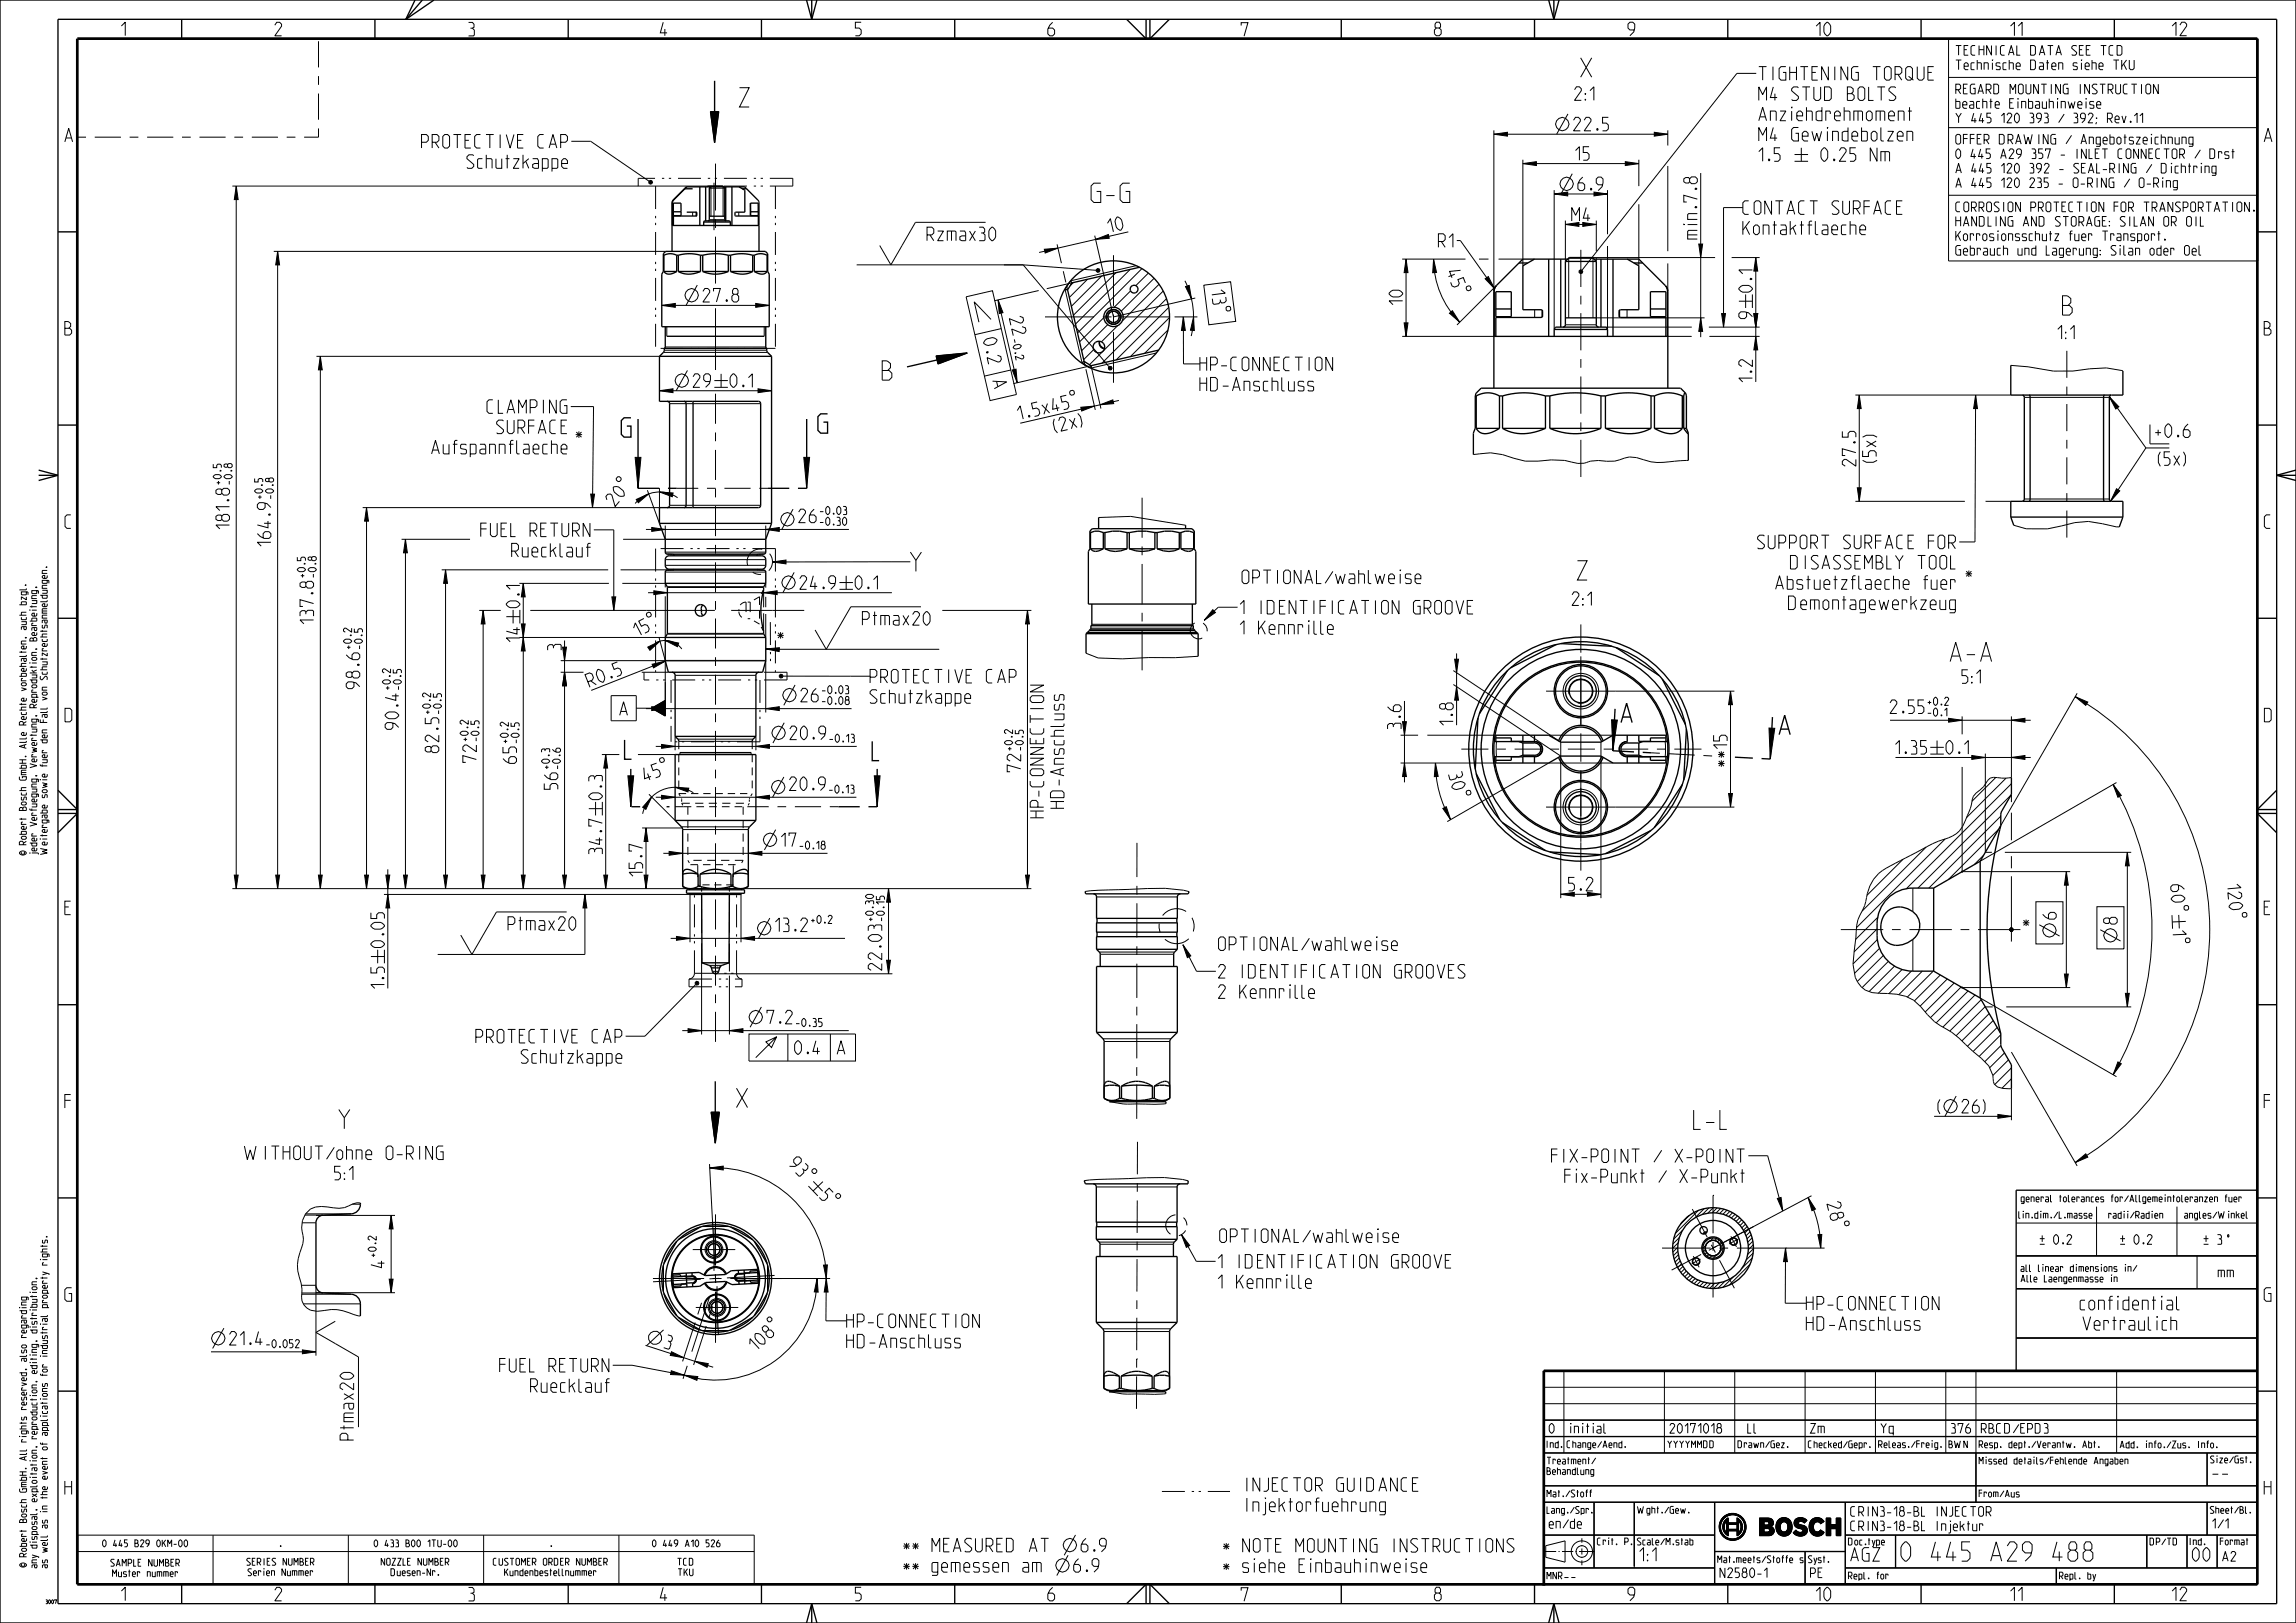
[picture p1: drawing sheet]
<svg xmlns="http://www.w3.org/2000/svg" width="594mm" height="420mm" viewBox="0 0 594 420" stroke-linecap="round" stroke-linejoin="round" font-family="sans-serif">
<defs><g id="words">
<g font-size="6.5">
<text x="408.9" y="20">X</text>
<text x="190.4" y="27.7">Z</text>
<text x="282.3" y="52.4">G-G</text>
<text x="533.6" y="81.5">B</text>
<text x="228.2" y="98.4">B</text>
<text x="235.5" y="147.9">Y</text>
<text x="407.2" y="150.1">Z</text>
<text x="504.3" y="171.2">A-A</text>
<text x="190.5" y="286.6">X</text>
<text x="87.6" y="292.1">Y</text>
<text x="438.2" y="292.3">L-L</text>
<text x="491.8" y="404">0 445 A29 488</text>
</g>
<g font-size="4.6">
<text x="31.4" y="9.2">1</text>
<text x="71.1" y="9.3">2</text>
<text x="121.2" y="9.3">3</text>
<text x="170.8" y="9.3">4</text>
<text x="221.3" y="9.3">5</text>
<text x="271.1" y="9.3">6</text>
<text x="321.1" y="9.4">7</text>
<text x="371.1" y="9.2">8</text>
<text x="421.2" y="9.3">9</text>
<text x="469.9" y="9.3">10</text>
<text x="520.1" y="9.3">11</text>
<text x="562" y="9.2">12</text>
<text x="454.4" y="20.7">TIGHTENING TORQUE</text>
<text x="407.3" y="26">2:1</text>
<text x="454.4" y="26">M4 STUD BOLTS</text>
<text x="407.1" y="33.9">22.5</text>
<text x="454.4" y="31.2">Anziehdrehmoment</text>
<text x="16.8" y="36.7">A</text>
<text x="109.1" y="38.3">PROTECTIVE CAP</text>
<text x="407.6" y="41.5">15</text>
<text x="454.4" y="36.5">M4 Gewindebolzen</text>
<text x="585.8" y="36.7">A</text>
<text x="120.8" y="43.6">Schutzkappe</text>
<text x="408.2" y="49.3">6.9</text>
<text x="406.6" y="57.2">M4</text>
<text x="450.9" y="55.5">CONTACT SURFACE</text>
<text x="239.8" y="62.3">Rzmax30</text>
<text x="372.1" y="64">R1</text>
<text x="439.1" y="61.9" transform="rotate(-90 439.1 61.9)">min.7.8</text>
<text x="450.9" y="60.7">Kontaktflaeche</text>
<text x="453.4" y="75.6" transform="rotate(-90 453.4 75.6)">0.1</text>
<text x="181.9" y="78.2">27.8</text>
<text x="362.9" y="78.8" transform="rotate(-90 362.9 78.8)">10</text>
<text x="453.4" y="82.4" transform="rotate(-90 453.4 82.4)">9</text>
<text x="16.8" y="86.7">B</text>
<text x="532.4" y="87.7">1:1</text>
<text x="585.8" y="86.7">B</text>
<text x="310.4" y="95.9">HP-CONNECTION</text>
<text x="179.3" y="100.2">29</text>
<text x="188.9" y="100.2">0.1</text>
<text x="310.4" y="101.2">HD-Anschluss</text>
<text x="453.4" y="98.8" transform="rotate(-90 453.4 98.8)">1.2</text>
<text x="126" y="107">CLAMPING</text>
<text x="128.5" y="112.2">SURFACE</text>
<text x="148.3" y="114">*</text>
<text x="557.6" y="113.2">+0.6</text>
<text x="111.7" y="117.5">Aufspannflaeche</text>
<text x="485.4" y="119.6" transform="rotate(-90 485.4 119.6)">(5x)</text>
<text x="480.1" y="120.6" transform="rotate(-90 480.1 120.6)">27.5</text>
<text x="558.4" y="120.4">(5x)</text>
<text x="16.8" y="136.7">C</text>
<text x="59.4" y="136.9" transform="rotate(-90 59.4 136.9)">181.8</text>
<text x="206.6" y="135.3">26</text>
<text x="585.8" y="136.7">C</text>
<text x="70.1" y="141.3" transform="rotate(-90 70.1 141.3)">164.9</text>
<text x="124.4" y="138.9">FUEL RETURN</text>
<text x="454.7" y="142">SUPPORT SURFACE FOR</text>
<text x="132.4" y="144.1">Ruecklauf</text>
<text x="463.2" y="147.2">DISASSEMBLY TOOL</text>
<text x="507.9" y="150">*</text>
<text x="206.9" y="152.5">24.9</text>
<text x="221.2" y="152.5">0.1</text>
<text x="320.1" y="151">OPTIONAL/wahlweise</text>
<text x="459.4" y="152.5">Abstuetzflaeche fuer</text>
<text x="81.1" y="161.4" transform="rotate(-90 81.1 161.4)">137.8</text>
<text x="134.5" y="157.3" transform="rotate(-90 134.5 157.3)">0.1</text>
<text x="223.1" y="161.8">Ptmax20</text>
<text x="320.2" y="158.9">1 IDENTIFICATION GROOVE</text>
<text x="406" y="156.7">2:1</text>
<text x="462.7" y="157.7">Demontagewerkzeug</text>
<text x="134.5" y="166.1" transform="rotate(-90 134.5 166.1)">14</text>
<text x="201.1" y="165.9">*</text>
<text x="320.2" y="164.1">1 Kennrille</text>
<text x="145.2" y="168.2" transform="rotate(-90 145.2 168.2)">3</text>
<text x="93.1" y="178.2" transform="rotate(-90 93.1 178.2)">98.6</text>
<text x="225.1" y="176.7">PROTECTIVE CAP</text>
<text x="506" y="176.8">5:1</text>
<text x="160.3" y="185.1">A</text>
<text x="207.2" y="181.6">26</text>
<text x="225.1" y="182">Schutzkappe</text>
<text x="489" y="184.6">2.55</text>
<text x="16.8" y="186.8">D</text>
<text x="103.1" y="188.7" transform="rotate(-90 103.1 188.7)">90.4</text>
<text x="204.3" y="191.4">20.9</text>
<text x="362.5" y="188.6" transform="rotate(-90 362.5 188.6)">3.6</text>
<text x="376" y="187.7" transform="rotate(-90 376 187.7)">1.8</text>
<text x="585.8" y="186.8">D</text>
<text x="113.5" y="194.8" transform="rotate(-90 113.5 194.8)">82.5</text>
<text x="123.2" y="197.3" transform="rotate(-90 123.2 197.3)">72</text>
<text x="133.6" y="197.6" transform="rotate(-90 133.6 197.6)">65</text>
<text x="490.4" y="195.1">1.35</text>
<text x="503.5" y="195.1">0.1</text>
<text x="264.1" y="199.7" transform="rotate(-90 264.1 199.7)">72</text>
<text x="446.8" y="198.4" transform="rotate(-90 446.8 198.4)">**15</text>
<text x="144.3" y="204.3" transform="rotate(-90 144.3 204.3)">56</text>
<text x="155.8" y="206.9" transform="rotate(-90 155.8 206.9)">0.3</text>
<text x="204.3" y="204.6">20.9</text>
<text x="275.3" y="209.2" transform="rotate(-90 275.3 209.2)">HD-Anschluss</text>
<text x="270" y="211.6" transform="rotate(-90 270 211.6)">HP-CONNECTION</text>
<text x="155.8" y="221" transform="rotate(-90 155.8 221)">34.7</text>
<text x="202.1" y="219.1">17</text>
<text x="166.3" y="226.7" transform="rotate(-90 166.3 226.7)">15.7</text>
<text x="405.8" y="230.6">5.2</text>
<text x="16.8" y="236.7">E</text>
<text x="532" y="237.9" transform="rotate(-90 532 237.9)">6</text>
<text x="547.7" y="239.1" transform="rotate(-90 547.7 239.1)">8</text>
<text x="585.8" y="236.7">E</text>
<text x="99.5" y="245.2" transform="rotate(-90 99.5 245.2)">0.05</text>
<text x="131.4" y="240.7">Ptmax20</text>
<text x="200.6" y="241.1">13.2</text>
<text x="314" y="246">OPTIONAL/wahlweise</text>
<text x="522.7" y="240.3">*</text>
<text x="228.1" y="251.1" transform="rotate(-90 228.1 251.1)">22.03</text>
<text x="99.5" y="255.8" transform="rotate(-90 99.5 255.8)">1.5</text>
<text x="314.6" y="253.1">2 IDENTIFICATION GROOVES</text>
<text x="314.6" y="258.4">2 Kennrille</text>
<text x="123.1" y="269.9">PROTECTIVE CAP</text>
<text x="198.4" y="265">7.2</text>
<text x="134.9" y="275.1">Schutzkappe</text>
<text x="205.6" y="272.8">0.4</text>
<text x="216.6" y="272.8">A</text>
<text x="16.8" y="286.7">F</text>
<text x="585.8" y="286.7">F</text>
<text x="507.5" y="288">26)</text>
<text x="63.2" y="300.1">WITHOUT/ohne O-RING</text>
<text x="85" y="305.3">5:1</text>
<text x="401.4" y="300.8">FIX-POINT / X-POINT</text>
<text x="404.8" y="306.1">Fix-Punkt / X-Punkt</text>
<text x="314.3" y="321.5">OPTIONAL/wahlweise</text>
<text x="99.4" y="328" transform="rotate(-90 99.4 328)">4</text>
<text x="314.5" y="328.2">1 IDENTIFICATION GROOVE</text>
<text x="314.5" y="333.4">1 Kennrille</text>
<text x="16.8" y="336.7">G</text>
<text x="467.3" y="339">HP-CONNECTION</text>
<text x="538.2" y="339">confidential</text>
<text x="585.8" y="336.7">G</text>
<text x="219" y="343.6">HP-CONNECTION</text>
<text x="467.3" y="344.2">HD-Anschluss</text>
<text x="538.9" y="344.2">Vertraulich</text>
<text x="59.4" y="348.1">21.4</text>
<text x="219" y="348.8">HD-Anschluss</text>
<text x="129.3" y="355.1">FUEL RETURN</text>
<text x="137.3" y="360.3">Ruecklauf</text>
<text x="91.5" y="372.7" transform="rotate(-90 91.5 372.7)">Ptmax20</text>
<text x="572.4" y="382.7">--</text>
<text x="16.8" y="386.7">H</text>
<text x="321.2" y="385.9">INJECTOR GUIDANCE</text>
<text x="585.8" y="386.7">H</text>
<text x="321.2" y="391.2">Injektorfuehrung</text>
<text x="315.7" y="401.7">* NOTE MOUNTING INSTRUCTIONS</text>
<text x="315.7" y="406.9">* siehe Einbauhinweise</text>
<text x="424.2" y="404">1:1</text>
<text x="478.8" y="404">AGZ</text>
<text x="567.2" y="404">00</text>
<text x="31.4" y="414.2">1</text>
<text x="71.1" y="414.3">2</text>
<text x="121.2" y="414.3">3</text>
<text x="170.8" y="414.3">4</text>
<text x="221.3" y="414.3">5</text>
<text x="271.1" y="414.3">6</text>
<text x="321.1" y="414.4">7</text>
<text x="371.1" y="414.2">8</text>
<text x="421.2" y="414.3">9</text>
<text x="469.9" y="414.3">10</text>
<text x="520.1" y="414.3">11</text>
<text x="562" y="414.2">12</text>
</g>
<g font-size="4.5">
<text x="287.1" y="60.2" transform="rotate(-13 287.1 60.2)">10</text>
<text x="261.1" y="82.5" transform="rotate(77 261.1 82.5)">22</text>
<text x="254.3" y="87.9" transform="rotate(77 254.3 87.9)">0.2 A</text>
<text x="273" y="111.9" transform="rotate(-13 273 111.9)">(2x)</text>
<text x="152.6" y="177.8" transform="rotate(-22 152.6 177.8)">R0.5</text>
<text x="171.7" y="348.8" transform="rotate(18 171.7 348.8)">3</text>
</g>
<g font-size="3.3">
<text x="505.5" y="14.3">TECHNICAL DATA SEE TCD</text>
<text x="505.5" y="18">Technische Daten siehe TKU</text>
<text x="505.5" y="24.3">REGARD MOUNTING INSTRUCTION</text>
<text x="505.5" y="28">beachte Einbauhinweise</text>
<text x="505.5" y="31.8">Y 445 120 393 / 392; Rev.11</text>
<text x="505.5" y="37.3">OFFER DRAWING / Angebotszeichnung</text>
<text x="505.5" y="41">0 445 A29 357 - INLET CONNECTOR / Drst</text>
<text x="505.5" y="44.8">A 445 120 392 - SEAL-RING / Dichtring</text>
<text x="505.5" y="48.5">A 445 120 235 - O-RING / O-Ring</text>
<text x="505.5" y="54.8">CORROSION PROTECTION FOR TRANSPORTATION.</text>
<text x="505.5" y="58.5">HANDLING AND STORAGE: SILAN OR OIL</text>
<text x="505.5" y="62.3">Korrosionsschutz fuer Transport.</text>
<text x="505.5" y="66">Gebrauch und Lagerung: Silan oder Oel</text>
<text x="527.3" y="322">± 0.2</text>
<text x="548.1" y="322">± 0.2</text>
<text x="569.7" y="322">± 3°</text>
<text x="573.9" y="330.5">mm</text>
<text x="400.8" y="370.9">0</text>
<text x="406" y="370.9">initial</text>
<text x="432" y="370.9">20171018</text>
<text x="452.1" y="370.9">Ll</text>
<text x="468.4" y="370.9">Zm</text>
<text x="486.6" y="370.9">Yq</text>
<text x="504.8" y="370.9">376</text>
<text x="512.6" y="370.9">RBCD/EPD3</text>
<text x="400.8" y="395.5">en/de</text>
<text x="478.8" y="392.4">CRIN3-18-BL INJECTOR</text>
<text x="572.4" y="395.5">1/1</text>
<text x="478.8" y="396.1">CRIN3-18-BL Injektur</text>
<text x="575" y="404">A2</text>
<text x="404.7" y="409.1">--</text>
<text x="445" y="408.2">N2580-1</text>
<text x="468.4" y="408.2">PE</text>
</g>
<g font-size="2.7">
<text x="261.7" y="88" transform="rotate(77 261.7 88)">-0.2</text>
<text x="57.3" y="125.4" transform="rotate(-90 57.3 125.4)">+0.5</text>
<text x="60.1" y="125.4" transform="rotate(-90 60.1 125.4)">-0.8</text>
<text x="68" y="129.1" transform="rotate(-90 68 129.1)">+0.5</text>
<text x="70.8" y="129.1" transform="rotate(-90 70.8 129.1)">-0.8</text>
<text x="212.1" y="133.2">-0.03</text>
<text x="212.1" y="136">-0.30</text>
<text x="79" y="149.4" transform="rotate(-90 79 149.4)">+0.5</text>
<text x="81.8" y="149.4" transform="rotate(-90 81.8 149.4)">-0.8</text>
<text x="91" y="168" transform="rotate(-90 91 168)">+0.2</text>
<text x="93.8" y="168" transform="rotate(-90 93.8 168)">-0.5</text>
<text x="101" y="178.5" transform="rotate(-90 101 178.5)">+0.2</text>
<text x="103.8" y="178.5" transform="rotate(-90 103.8 178.5)">-0.5</text>
<text x="212.7" y="179.5">-0.03</text>
<text x="111.4" y="184.8" transform="rotate(-90 111.4 184.8)">+0.2</text>
<text x="114.2" y="184.8" transform="rotate(-90 114.2 184.8)">-0.5</text>
<text x="212.7" y="182.3">-0.08</text>
<text x="498.7" y="182.5">+0.2</text>
<text x="498.7" y="185.3">-0.1</text>
<text x="121.1" y="191.8" transform="rotate(-90 121.1 191.8)">+0.2</text>
<text x="123.9" y="191.8" transform="rotate(-90 123.9 191.8)">-0.5</text>
<text x="131.5" y="192.3" transform="rotate(-90 131.5 192.3)">+0.2</text>
<text x="134.3" y="192.3" transform="rotate(-90 134.3 192.3)">-0.5</text>
<text x="214.6" y="192.1">-0.13</text>
<text x="262" y="194.2" transform="rotate(-90 262 194.2)">+0.2</text>
<text x="264.8" y="194.2" transform="rotate(-90 264.8 194.2)">-0.5</text>
<text x="142.2" y="199" transform="rotate(-90 142.2 199)">+0.3</text>
<text x="145" y="199" transform="rotate(-90 145 199)">-0.6</text>
<text x="214.5" y="205.3">-0.13</text>
<text x="206.9" y="219.8">-0.18</text>
<text x="209.9" y="239">+0.2</text>
<text x="226" y="238.4" transform="rotate(-90 226 238.4)">+0.30</text>
<text x="228.8" y="238.4" transform="rotate(-90 228.8 238.4)">-0.15</text>
<text x="205.9" y="265.7">-0.35</text>
<text x="97.3" y="325.3" transform="rotate(-90 97.3 325.3)">+0.2</text>
<text x="68.9" y="348.8">-0.052</text>
</g>
<g font-size="2.3">
<text x="6.8" y="221.5" transform="rotate(-90 6.8 221.5)">© Robert Bosch GmbH. Alle Rechte vorbehalten, auch bzgl.</text>
<text x="9.5" y="221.5" transform="rotate(-90 9.5 221.5)">jeder Verfuegung, Verwertung, Reproduktion, Bearbeitung,</text>
<text x="12.2" y="221.5" transform="rotate(-90 12.2 221.5)">Weitergabe sowie fuer den Fall von Schutzrechtsanmeldungen.</text>
<text x="522.9" y="311">general tolerances for</text>
<text x="549.6" y="311">/Allgemeintoleranzen fuer</text>
<text x="522.3" y="315.3">lin.dim.</text>
<text x="531.4" y="315.3">/L.masse</text>
<text x="545.5" y="315.3">radii</text>
<text x="551.2" y="315.3">/Radien</text>
<text x="565.2" y="315.3">angles</text>
<text x="572.5" y="315.3">/Winkel</text>
<text x="522.9" y="329.1">all linear dimensions in</text>
<text x="551.8" y="329.1">/</text>
<text x="522.9" y="331.8">Alle Laengenmasse in</text>
<text x="399.9" y="374.6">Ind.Change/Aend.</text>
<text x="431.4" y="374.7">YYYYMMDD</text>
<text x="449.6" y="374.6">Drawn/Gez.</text>
<text x="467.8" y="374.7">Checked/Gepr.Releas./Freig.</text>
<text x="504.2" y="374.7">BWN</text>
<text x="512" y="374.7">Resp. dept./Verantw. Abt.</text>
<text x="548.5" y="374.7">Add. info./Zus. Info.</text>
<text x="400.2" y="378.9">Treatment/</text>
<text x="400.2" y="381.6">Behandlung</text>
<text x="512" y="378.9">Missed details/Fehlende Angaben</text>
<text x="571.9" y="378.6">Size/Gst.</text>
<text x="400.2" y="387.4">Mat./Stoff</text>
<text x="512" y="387.4">From/Aus</text>
<text x="400.2" y="391.6">Lang./Spr.</text>
<text x="423.6" y="391.6">Wght./Gew.</text>
<text x="571.8" y="391.6">Sheet/Bl.</text>
<text x="26.4" y="400.3">0 445 B29 0KM-00</text>
<text x="71.9" y="400.3">.</text>
<text x="96.4" y="400.3">0 433 B00 1TU-00</text>
<text x="141.9" y="400.3">.</text>
<text x="168.5" y="400.3">0 449 A10 526</text>
<text x="413.3" y="399.8">Crit. P.Scale/M.stab</text>
<text x="478.2" y="399.8">Doc.type</text>
<text x="556.2" y="399.8">DP/TD</text>
<text x="566.3" y="399.8">Ind.</text>
<text x="574.4" y="399.8">Format</text>
<text x="6.9" y="405.7" transform="rotate(-90 6.9 405.7)">© Robert Bosch GmbH. All rights reserved, also regarding</text>
<text x="9.6" y="405.7" transform="rotate(-90 9.6 405.7)">any disposal, exploitation, reproduction, editing, distribution,</text>
<text x="12.3" y="405.7" transform="rotate(-90 12.3 405.7)">as well as in the event of applications for industrial property rights.</text>
<text x="28.5" y="405.3">SAMPLE NUMBER</text>
<text x="63.5" y="405.1">SERIES NUMBER</text>
<text x="63.5" y="407.8">Serien Nummer</text>
<text x="98.5" y="405.1">NOZZLE NUMBER</text>
<text x="100.6" y="407.8">Duesen-Nr.</text>
<text x="127.9" y="405.1">CUSTOMER ORDER NUMBER</text>
<text x="129.3" y="407.8">Kundenbestellnummer</text>
<text x="175.5" y="405.1">TCD</text>
<text x="175.5" y="407.8">TKU</text>
<text x="444.4" y="404.4">Mat.meets/Stoffe s</text>
<text x="467.9" y="404.4">Syst.</text>
<text x="28.5" y="408">Muster nummer</text>
<text x="400.2" y="408.7">MNR</text>
<text x="478.2" y="408.6">Repl. for</text>
<text x="532.8" y="408.6">Repl. by</text>
</g>
<text font-size="1.3" x="11.8" y="415">3007</text>
</g></defs>
<g fill="#000">
<path d="M183.8 28.9h2.1l-1 8zM386.5 34.7l3.5-.5v1zM428 34.2l3.5 .5-3.5 .5zM61.1 48.2l.5 3.5h-1zM167.9 46.9l.3-.2 .4 .1 .2 .4-.2 .4-.4 .1-.3-.3zM394 42.3l3.5-.5v1zM402.1 50.2l3.5-.5v1zM405 58.1l3.5-.5v1zM420.5 41.8l3.5 .5-3.5 .5zM71.8 65.1l.5 3.5h-1zM171.2 79l3.5-.5v1zM195.5 78.5l3.5 .5-3.5 .5z"/>
<path d="M258.2 77.6l1.3 3.3-1 .2zM270.2 64.5l3.5-.3-3.3 1.3zM283.4 62l3.3-1.3 .3 1zM283.6 69.8l.4-.3 .4 .1 .2 .4-.2 .4-.4 .1-.4-.3zM306.7 74.2l1-.3 .6 3.4zM363.8 67.1l.5 3.5h-1zM370.9 67.1l.7 3.4-.9 .1zM384.2 72.1l.8-.5 1.7 3.1zM408.5 70.1l.4-.3 .4 .1 .2 .4-.2 .4-.4 .1-.4-.3zM439.5 63.2h1l-.5 3.5zM82.9 92.2l.5 3.5h-1zM242.2 92.1l8-.8-7.5 2.9z"/>
<path d="M261.9 95.8l1-.3 .3 3.5zM286.8 95.1l.3-.3 .4 .1 .2 .4-.2 .4-.4 .1-.3-.3zM306.1 82l.6 3.5h-1zM308.8 82l.2 3.5h-1zM363.3 83.6h1l-.5 3.5zM375 81.1l.7-.7 2 3zM440 82.3l.5 3.5h-1zM445.4 81.2h1l-.5 3.5zM453.7 81.2h1l-.5 3.5zM454.2 87.1l.5 3.5h-1zM170.6 101.1l3.5-.5v1zM196.1 100.6l3.5 .5-3.5 .5z"/>
<path d="M279.6 105.4l3.5-.3-3.3 1.3zM284.6 104.8l3.3-1.3 .2 1zM481 102.2l.5 3.5h-1zM511.1 102.2l.5 3.5h-1zM545.7 102.7l2.5 2.6-.8 .5zM94.8 131.4l.5 3.5h-1zM104.9 139.6l.5 3.5h-1zM152.8 127.9h1l-.5 3.5zM164.3 118.4h1.5l-.7 8zM164.6 129.3l3.2-1.5-2.7 2.3zM170.6 127.3l3.5 .3-.2 .9zM168.6 136.5l3.5 .5-3.5 .5z"/>
<path d="M198.1 137l3.5-.5v1zM207.9 118.4h1.5l-.7 8zM480.5 126.2h1l-.5 3.5zM547.6 126.5l.8 .5-2.4 2.7zM115.3 147.5l.5 3.5h-1zM125 158l.5 3.5h-1zM158.3 154.5h1l-.5 3.5zM169.2 152.9l3.5 .5-3.5 .5zM197.6 153.4l3.5-.5v1zM199.9 145.4l3.4-.5 .1 1zM265.8 158l.5 3.5h-1zM135.4 165l.5 3.5h-1z"/>
<path d="M146.1 174l.5 3.5h-1zM145.6 167.5h1l-.5 3.5zM167.6 167.5l3.2-1.6-2.7 2.4zM172.1 165.7l3.5 .7-.3 1zM168.7 171.9l3.4-.8-3 1.7zM198.1 167.9l3.5-.3v1zM201.6 174.8l.4-.3 .4 .1 .2 .4-.2 .4-.4 .1-.4-.3zM313.8 157.8l.6 .7-2.9 2zM376.8 177.7l.5 3.5h-1zM376.3 170.6h1l-.5 3.5zM447.7 178.9l.5 3.5h-1zM156.7 195.3l.5 3.5h-1z"/>
<path d="M168.6 183.3l3.5-2.1v4.1zM168.6 182.9l3.5 .5-3.5 .5zM171.2 192.7l3.5 .5-3.5 .5zM195.6 193.2l3.5-.5v1zM198.1 183.4l3.5-.5v1zM363.4 197.5l.5 3.5h-1zM362.9 186.8h1l-.5 3.5zM371.4 197.5l.7 3.4-1 .1zM416.9 186.3h1.5l-1.1 8zM457.7 188.4l1.5 .1-1.2 7.9zM504.1 185.9l3.5 .5-3.5 .5zM510.1 195.5l3.5 .5-3.5 .5z"/>
<path d="M520.4 196l3.5-.5v1zM520.4 186.4l3.5-.5v1zM536.9 180.3l3.2 1.4-.5 .8zM162.4 200.8h1.5l-.7 8zM167.1 214.3l.5 3.5h-1zM168.6 206.3l-1.5 3.2-.8-.6zM174.7 203.7l3.5 .3-.2 .9zM171.2 205.8l3.5 .5-3.5 .5zM195.6 206.3l3.5-.5v1zM226.2 200.8h1.5l-.8 8zM373.3 209.2l.9-.4 1.1 3.3zM447.2 205.4h1l-.5 3.5z"/>
<path d="M546.7 203l2.1 2.8-.9 .5zM60.6 226.5h1l-.5 3.5zM71.3 226.5h1l-.5 3.5zM82.4 226.5h1l-.5 3.5zM94.3 226.5h1l-.5 3.5zM99.8 226.5h1l-.5 3.5zM100.3 231.5l.5 3.5h-1zM104.4 226.5h1l-.5 3.5zM114.8 226.5h1l-.5 3.5zM124.5 226.5h1l-.5 3.5zM134.9 226.5h1l-.5 3.5zM145.6 226.5h1l-.5 3.5z"/>
<path d="M151.3 231.5l.5 3.5h-1zM156.2 226.5h1l-.5 3.5zM166.6 226.5h1l-.5 3.5zM173.1 220.3l3.5 .5-3.5 .5zM193.6 220.8l3.5-.5v1zM229.9 230l.5 3.5h-1zM265.3 226.5h1l-.5 3.5zM403.8 231.4l3.5-.5v1zM534.6 225.6l.5 3.5h-1zM550.4 220.6l.5 3.5h-1zM175 242.3l3.5 .5-3.5 .5zM179.9 254.2l.3-.3 .4 .1 .2 .4-.2 .4-.4 .1-.3-.2z"/>
<path d="M191.7 242.8l3.5-.5v1zM229.4 248.5h1l-.5 3.5zM306 244.5l2.1 2.9-.9 .4zM520 240.5h.8zM520 240.6h.8zM520 240.4h.8zM520 240.4h.7zM520 240.7h.8zM520 240.3h.7zM520 240.7h.7zM520.1 240.3h.6zM520 240.8h.7z"/>
<path d="M520.1 240.3h.5zM520.1 240.8h.6zM520.1 240.2h.5zM520.1 240.9h.5zM520.2 240.2h.3zM520.2 240.9h.4zM520.2 240.9h.3zM520.3 241h.2zM520.3 240.2h.2zM520.2 240.2h.4zM520.3 241l.2-.1zM520.1 240.2l.5 .1z"/>
<path d="M520.1 240.9l.6-.1zM520 240.8l.7-.1zM520 240.7l.8-.1zM534.1 252.1h1l-.5 3.5zM178 266.2l3.5 .5-3.5 .5zM188.7 266.7l3.5-.5v1zM547.9 274.8l.9 .5-2.1 2.8zM549.9 257.1h1l-.5 3.5zM184 287.8h2.1l-1.1 8zM516.9 288.4l3.5 .5-3.5 .5zM101.2 314.5l.5 3.5h-1zM183.6 302.2l3.5-.4v1z"/>
<path d="M305.7 319.5l2.1 2.8-.9 .5zM459.8 310.1l1-.2 .4 3.5zM467.8 309.9l1.9 3-.9 .4zM536.9 300.8l2.7-2.2 .5 .8zM100.7 331h1l-.5 3.5zM211.4 330.9l.3 3.5-1-.1zM213.1 327.4l1-.1-.3 3.6zM213.8 330.9l.4 3.5h-1zM461.9 323l.5 3.5h-1zM470.3 319.5h1l-.3 3.5zM78.2 349.3l3.5 .5-3.5 .5zM173.7 349.8l3.2 1.6-3.5-.6z"/>
<path d="M177 355.9l3.5 .3-.2 1zM173.7 354.7l3.3 1.2-3.5-.2zM179.8 352.3l3.4 .6-.3 .9z"/>
</g>
<g fill="none" stroke="#000" stroke-width=".26">
<path d="M454.4 19h-5l-40.1 50.9M504.1 10h80v57.5h-80zM147.8 36.6h5l15.1 10.3M183.8 28.9h2.1l-1 8zM386.5 34.7l3.5-.5v1zM386.5 33.7v41.6M386.5 34.7h45M405.6 29.5l-2.9 5.2M428 34.2l3.5 .5-3.5 .5zM431.5 33.7v4M455 39.2l1-1v3.5M460.5 38.2h-1.5v1.5h1l.5 .5v1l-.5 .5h-1"/>
<path d="M464.3 40h3.5M466 38.2v3.5M471.4 38.7l.5-.5h.2l.8 1v1.5l-.8 1h-.2l-.5-.5-.3-.5v-1.5zM475.9 39l.5-.8h.7l.5 .5v.5l-1.7 2.5h1.7M480.1 38.2h-1.5v1.5h1l.5 .5v1l-.5 .5h-1M485.6 38.2v3.5l-1.7-3.5v3.5M487.7 39.2v2.5M504.1 20h80M504.1 33h80M60.1 48.2h123.1M61.1 48.2l.5 3.5h-1zM61.1 48.2v181.8"/>
<path d="M167.9 46.9l.3-.2 .4 .1 .2 .4-.2 .4-.4 .1-.3-.3zM174 52.5h-.1M174.2 51.8h.1M179.2 54.9v1M180.1 55.7h.2M180.1 55.1h.2M183.5 56.9h4M183.9 48.2v7.8M184.7 47.3v12.3M187.1 48.2v7.8M191.1 54.9v1M255 57.5h-18.2l-6.3 11-2.9-5"/>
<path d="M394 42.3l3.5-.5v1zM394 41.3v27.5M394 42.3h30M402.1 50.2l3.5-.5v1zM402.1 49.2v36.1M402.1 50.2h13.8M405 58.1l3.5-.5v1zM405 57.1v10.6M405 58.1h8M406.8 44.9l-3 5.3M413 57.1v7.9M415.9 49.2v11.4"/>
<path d="M420.5 41.8l3.5 .5-3.5 .5zM424 41.3v6.9M424 52.9v15.9M431.5 42.9v22.1M440 44.8v42.5M450.9 53.7h-5v31M457.6 41.2l.3 .1-.1 .3-.3-.2zM464.3 41.7h3.5M474.4 41.2l.3 .1-.1 .3-.2-.2zM486.6 41.7v-2.5h2l.3 .3v2.2M504.1 50.5h80M70.8 65.1h101.4"/>
<path d="M71.8 65.1l.5 3.5h-1zM71.8 65.1v164.9M171.2 79l3.5-.5v1zM171.2 79h27.8M180.4 73.8l-2.9 5.2M195.5 78.5l3.5 .5-3.5 .5zM221.6 68.5h43.1M249.9 76.8l6.9-1.6 6.2 26.9-6.9 1.6zM258.2 77.6l1.3 3.3-1 .2zM258.2 77.6l5 21.4M264.7 68.5l18.9 1.4M264.7 68.5l22.2 26.4"/>
<path d="M268.7 75.2l-11.5 2.6M270.2 64.5l3.5-.3-3.3 1.3zM273.5 63.2l1.1 4.9M275.1 70.2l.6 2.9M275.9 73.9l.3 1.1M276.8 72.9l-1.2 2 4.3 19 2.1 1.3M277.3 73.2l-6.5 1.5M277.7 73.1l-.8 .8M281.4 72.3l-4.8 4.7M283.2 61l4.9 21M283.4 62l3.3-1.3 .3 1zM283.6 69.8l.4-.3 .4 .1 .2 .4-.2 .4-.4 .1-.4-.3z"/>
<path d="M285 71.4l-7.8 7.9M288.7 70.6l-11 11M291.9 60l-23.1 5.3M292.4 69.7l-14.2 14.2M292.5 75.3l-4.3 4.2M293.9 68.7l-16.9 4M295.4 69.5l-16.6 16.7M297.1 70.7l-3.3 3.2M298.6 72l-8.5 8.5M299.8 73.6l-9.5 9.5M300.9 75.3l-19 19.1M301.8 77.3l-16.7 16.7"/>
<path d="M302.3 79.6l-13.5 13.5M306.6 72.7a20.7 20.7 0 0 1 1.6 14.3M306.7 74.2l1-.3 .6 3.4zM309.2 77.1l-21.2 4.9M311.4 73.8l7-.9 1.3 10.3-7 .9zM313.6 77.3l.2 1.2 .3 .3 1.2-.2 .5-.6-.1-.5M315.9 75l1.1 .9-3.5 .4M317.1 76.9l.1 .9-.4 .5-.7 .1-.3-.4M317.4 79.3h.6l.3 .2 .1 .6-.2 .3-.6 .1-.3-.3-.1-.5zM362.8 67.1h16.3M363.8 67.1l.5 3.5h-1zM363.8 67.1v20"/>
<path d="M370.9 67.1l.7 3.4-.9 .1zM370.9 67.1a23.1 23.1 0 0 0 6.8 16.3M375.3 73.1l.4 .9 .6 .3 .9-.4 .3-.6-.3-.9 1.4-.6 .5 1.4M376.4 71l-1.7 .6M377.8 62.2l8.9 12.5M377.9 70l-2.9 .2 .6 1.7M379.5 74.2l.5-.2 .4 .1 .2 .6-.2 .3-.5 .2-.4-.1-.2-.6zM382.6 67.1h2.5M384.2 72.1l.8-.5 1.7 3.1zM386.6 75.3l-.1 .1M387.2 73.9l-10.3 10.2M387.7 67.1h6.3"/>
<path d="M405.8 66.8v15.5M408.5 70.1l.4-.3 .4 .1 .2 .4-.2 .4-.4 .1-.4-.3zM409 64.7v9.6M409 76.5v2.3M412 66.7h31.7M412.1 66.8v15.5M413 66.8v.9M415.9 63.7v21.6M431.4 75.3l.1 .1M431.5 68.2v7.1M439.5 63.2h1l-.5 3.5zM448 66.7h7.2"/>
<path d="M449.9 77.9h3.5M451.6 76.2v3.5M453.4 76.2v3.5M454.2 66.7v32.1M81.9 92.2h88.7M82.9 92.2l.5 3.5h-1zM82.9 92.2v137.8M171.6 91.2h27M171.9 90.6h26.5M172.1 89.8h26M172.5 84.6v2.4M177.8 95.9l-2.9 5.2"/>
<path d="M184.8 98.5h3.5M186.6 96.7v3.5M197.7 84.6v2.4M242.2 92.1l8-.8-7.5 2.9zM256.4 82.7l-4.4-4.6 1.3 5.3M259 85l-6.8 1.6M261.9 95.8l1-.3 .3 3.5zM262.2 99.3l20.1-4.7 2.5 11.1M280.5 93.5l.2 1.1M280.9 95.5l2.5 10.6M283 90.5l-2.6 2.6M285.6 82.2l-6.3 6.3"/>
<path d="M286.6 84l-6.8 6.8M286.8 95.1l.3-.3 .4 .1 .2 .4-.2 .4-.4 .1-.3-.3zM289.2 84.2l-4.2 4.3M299.2 91.4l-17 3.9M302.2 85.4l-6.1 6M302.6 82.2l-10.2 10.1M303.9 82h5.9M306.1 82l.6 3.5h-1zM306.1 82l.1 12.2h4.2M308.8 82l.2 3.5h-1zM362.8 87.1h23.8M363.3 83.6h1l-.5 3.5z"/>
<path d="M375 81.1l.7-.7 2 3zM397 80.2v2M405 84.1h8M409 81v9.7M409 92.9v2.3M409 97.4v9.7M413 82.3h28M415.5 84.7h22.2M420.9 80.2v2M431.4 87.1h6.3M440 82.3l.5 3.5h-1zM442.1 84.7h13.1"/>
<path d="M442.2 87.1h13M445.4 81.2h1l-.5 3.5zM453.7 81.2h1l-.5 3.5zM454.2 87.1l.5 3.5h-1zM520.2 94.6l4.5 .3 6.5 1.1h5.1l4.3-.6 4.3-.2 4.3 .8M147.7 105.2h5.9l-.3 26.2M164.3 118.4h1.5l-.7 8zM170.6 101.1l3.5-.5v1zM170.6 101.1h29M173.2 104.5h23.6M184.8 100.2h3.5M196.1 100.6l3.5 .5-3.5 .5z"/>
<path d="M207.9 118.4h1.5l-.7 8zM263.2 106.2l.7-1.2 .8 3.4M266.1 107.5l.3 .1v.3l-.3-.1zM268.3 104l-1.4 .4 .3 1.4 1-.2 .6 .4 .2 .9-.4 .6-1 .3M269.5 104.8l2 2.1M271 104.4l-.9 2.8M272.5 103.1l-.2 2.8 1.8-.4M273.3 104.7l.4 1.7M275.9 102.3l-1.5 .3 .3 1.5 1-.2 .6 .3 .2 1-.3 .6-1 .2M276.9 101.1l.6-.1 .3 .2 .2 .6-.2 .3-.6 .2-.4-.2-.1-.6zM279.6 105.4l3.5-.3-3.3 1.3zM284.6 104.8l3.3-1.3 .2 1z"/>
<path d="M289.5 103.6l-25.6 5.9M381.2 117.6a16.1 16.1 0 0 1 10.5 1l2.9 .7h3.3a20.8 20.8 0 0 1 10.3 .6 7.1 7.1 0 0 0 3.3-.6l2-.1a10.1 10.1 0 0 0 6.8-.7l1.2-.2 1.9 .1a16.3 16.3 0 0 0 9.8 1l3.6-.2M409 109.3v2.3M409 113.8v9.6M480 102.2h40.2M481 102.2l.5 3.5h-1zM481 102.2v27.5M511.1 102.2l.5 3.5h-1zM511.1 102.2l-.2 38h-4M523.1 102.2h.1M523.7 102.8h22M545.7 102.7l2.5 2.6-.8 .5z"/>
<path d="M545.7 102.7l9.5 13.2M555.2 115.9h6M555.2 115.9l-9.2 13.8M556.2 109.9v5h5M94.8 131.4l.5 3.5h-1zM94.8 131.4v98.6M103.9 139.6h17.7M104.9 139.6l.5 3.5h-1zM104.9 139.6v90.4M152.8 127.9h1l-.5 3.5zM153.6 137.1h5.2v20.9M157 129.4l-.3-.9 .5-.6 .7-.1 .4 .4 .8 2.9 1.1-1.4"/>
<path d="M158.8 126h1.3l1.1 1 .3 1.2-.1 .2-1.3-.1-1.2-.9-.2-.5-.1-.7zM159.8 123.4h.4l.5 .3v.4l-.4 .5h-.4l-.4-.3-.1-.5zM164.6 129.3l3.2-1.5-2.7 2.3zM167.1 137h52.5M167.5 126.9l3.1 8.5M168.6 136.5l3.5 .5-3.5 .5zM170.6 127.3l3.5 .3-.2 .9zM170.6 126.3v5.1h-76.8M172.1 136v3.6h-10.9M173.2 130.8h23.6M175.3 128.8a8.1 8.1 0 0 0-11 1.5M198.1 137l3.5-.5v1z"/>
<path d="M198.1 136v3.6M205.2 131.8l-2.9 5.2M284.2 133.9l8.3-.3 14.2 2.3M295.5 128.8v10.4M480 129.7h28.3M480.5 126.2h1l-.5 3.5zM513.7 129.7h6.5M521 135.9l3.2 .9 5.5 .1 7.1-1.7 3.5-.3 8 1.5M523.1 129.7h.1M523.7 129.1h22M547.6 126.5l.8 .5-2.4 2.7zM114.3 147.5h43"/>
<path d="M115.3 147.5l.5 3.5h-1zM115.3 147.5v82.5M124 158h5.5M125 158l.5 3.5h-1zM125 158v72M132.7 157.8v3.5M134.4 151h23.1M134.5 157.8v3.5M135.4 151v79M137.2 158h47.7M158.3 154.5h1l-.5 3.5zM160.5 147.5h35.7"/>
<path d="M161 151h11.1v1M167.3 158.7l.5-.3 .4 .1 .3 .6-.1 .4-.5 .2-.4-.1-.3-.5zM167.7 153.4h63M169.2 152.9l3.5 .5-3.5 .5zM172.1 154.3v10.7h-37.7M172.1 146.3h26M172.1 144.8h26M172.1 142.9h26M172.6 147.5h25M172.6 143.4h25M172.6 151.8h25M172.7 152h24.9"/>
<path d="M174 143.4h22.2M191.2 158.3l.2 .8 .5 .6M191.2 157.7v.3M191.5 156.6l.7-.6 .8-.2v2.6M191.9 159.7v.1M193.4 155.8h.7v2.6M195 155.3l1.5-.9v2.1M196.5 158v2.1M196.9 153.7l.7-1.1v4.6M197.6 153.4l3.5-.5v1zM197.6 158.7v4.6l-.7-1.1M198.1 148h-26"/>
<path d="M198.1 151v1.1M198.1 154.4v2.7M198.1 158.9v6.1M199.9 145.4l3.4-.5 .1 1zM205.5 148.1l-3 5.3M208.1 158h-18.9M217.2 150.8h3.5M217.2 152.5h3.5M235.5 145.4h-35.6M238.3 157h-18.2l-6.3 11-2.9-5M243.8 158h23M265.8 158l.5 3.5h-1z"/>
<path d="M265.8 158v72M295.5 141.4v2.3M295.5 145.9v10.4M295.5 158.6v2.2M313.8 157.8l.6 .7-2.9 2zM320.2 157.1h-5l-3.7 3.4M135.4 165l.5 3.5h-1zM145.1 174h5.9M145.6 167.5h1l-.5 3.5zM146.1 174l.5 3.5h-1zM146.1 165.7v64.3M163.9 162.5l.5-1.3 1.6 3.1"/>
<path d="M166 174h6.9M166.6 160.1l-1.4 .6 .7 1.4 .9-.5 .7 .2 .5 .9-.3 .7-.9 .5M167.6 167.5l3.2-1.6-2.7 2.4zM168.7 171.9l3.4-.8-3 1.7zM169.7 166.3a5.2 5.2 0 0 1 6.7 1.6M170.5 164.9l1.6 6.1h-27M172.1 165.7l3.5 .7-.3 1zM172.1 171h26M172.1 171.1l-19.1 7.6M172.6 164.1h25M172.7 163.9h24.9M174.7 174.8h20.9"/>
<path d="M193.4 160.1h.7M195 160.7l1.5 .8M196.5 161.5h.1M198.1 167.9l3.5-.3v1zM198.1 167.9l44.9 .1M201.6 174.8l.4-.3 .4 .1 .2 .4-.2 .4-.4 .1-.4-.3zM202.6 175h22.5M205.7 177.3l-2.9 5.2M281 169.1l3.1 1.2 6.3 .2 6.8-.3h6.9l5.9-.4M282.1 162.8h26.7M282.2 162.6h26.5M282.5 161.6h26"/>
<path d="M295.5 163.1v10.4M376 173.5l27.8 18.6v40.3M376 177.1l27.8 18.6M376.3 170.6h1l-.5 3.5zM376.8 177.7l.5 3.5h-1zM376.8 169.1v18.6M400 178.9h48.7M405.9 179.7a3.1 3.1 0 0 1 2.8-4 3.1 3.1 0 0 1 3.4 3.4 3.1 3.1 0 0 1-3.9 2.8M409 169.9v18M447.7 178.9l.5 3.5h-1zM447.7 178.9v30M537.4 179.4l-19.8 34.2"/>
<path d="M155.7 195.3h4.5M156.7 195.3l.5 3.5h-1zM156.7 195.3v34.7M158.1 180h6.5v6.5h-6.5zM164.6 183.3h7.5M165 195.3h9.7M166.6 198.7l.2 2.8 1.6-.6M167.1 183.4h53.2M168.6 182.9l3.5 .5-3.5 .5zM168.6 183.3l3.5-2.1v4.1zM169.7 193.2h51.9M169.9 197.5l-1.5 .5 .5 1.4 1-.3 .6 .3 .4 .9-.3 .7-1 .3"/>
<path d="M170.8 196.2l.5-.2 .4 .2 .2 .6-.2 .3-.5 .2-.4-.1-.2-.6zM171.2 192.7l3.5 .5-3.5 .5zM172.1 181.2l-3.5 2.1 3.5 2v-14.4h26v13.5M174.7 190.6v3.6M175.4 191.3h19.4M175.6 193.9v-2.1h19v2.1M175.6 195.2v2.1M175.6 198.6v2M175.9 194.8v.5M194.3 194.8v.5M194.6 195.2v2.1M194.6 198.6v2"/>
<path d="M195.6 193.2l3.5-.5v1zM195.6 190.6v3.6M198.1 183.4l3.5-.5v1zM202.9 187l-2.9 5.3M362.4 197.5h24.6M362.4 190.3h4.5M362.9 186.8h1l-.5 3.5zM363.4 197.5l.5 3.5h-1zM363.4 181.4v21.1M369.3 190.3h17.7M371.4 197.5l.7 3.4-1 .1zM371.4 197.5a29.3 29.3 0 0 0 3.9 14.6"/>
<path d="M378.1 199.6l.3 .9-.4 .6-.7 .2-.3-.4M387.2 191.9v3.9M397 191.9v.4M397 195.4v.4M400.7 190.3h16.6M409 199.9v18M414.2 192.1v40.3M416.9 186.3h1.5l-1.1 8zM417.3 197.5h-16.6l-26.3 15.1M420.9 191.9v.4M420.9 195.4v.4M430.8 191.9v3.9"/>
<path d="M457.7 188.4l1.5 .1-1.2 7.9zM489 186.4h36.4M490.4 196h35M499.4 193.4h3.5M499.4 195.1h3.5M504.1 185.9l3.5 .5-3.5 .5zM507.6 185.4v4.6M507.6 198.5v27.1h28M510.1 195.5l3.5 .5-3.5 .5zM513.6 195v25.6h1.7M520.4 196l3.5-.5v1zM520.4 186.4l3.5-.5v1z"/>
<path d="M520.4 185.4v15.8l-1.6 .2-2-.2a2.35 2.35 0 0 0-3.1 1.6l-1.5 1.7a4 4 0 0 0-2.2 3.8l-1 2.8a8.5 8.5 0 0 1-3.9 5.3l-1.9 .7M536.9 180.3l3.2 1.4-.5 .8zM536.9 180.3a69.6 69.6 0 0 1 0 120.5M154.1 207.5v3.5M155.8 207.5v3.5M162.4 200.8h1.5l-.7 8zM166.1 214.3h10.5M167.1 214.3l.5 3.5h-1zM167.1 214.3v15.7M167.5 200.2l.6 1.6M167.9 205.5l6.8 6.8M168.6 206.3l-1.5 3.2-.8-.6z"/>
<path d="M169.7 206.3h51.9M171.2 205.8l3.5 .5-3.5 .5zM174.7 203.7l3.5 .3-.2 .9zM175.6 202v2M176.3 214h17.6M176.3 206.6v.1M176.3 206.7l.1 .8M176.6 214.7h17M176.9 208.8h2M177.5 205.4h-1.9l.4 .6M178.5 207.9h-2.1l.3 .5M178.8 205.4h1.9"/>
<path d="M179.4 205.2a8.6 8.6 0 0 0-13.1 5.4M179.9 207.9h2.1M180.2 208.8h1.9M181.9 205.4h1.9M183.4 207.9h2.1M183.5 208.8h1.9M185.1 205.4h1.9M186.8 208.8h1.9M186.9 207.9h2.1M188.3 205.4h1.9M190 208.8h2M190.4 207.9h2.1"/>
<path d="M191.4 205.4h1.9M193.9 206.9v.6M193.9 207.9l-.4 .5M194 206.5l-.1 .2M194.6 205.4h.1M194.6 202v2M194.6 205.4l-.4 .6M195.6 206.3l3.5-.5v1zM200.7 214.7l-2.9 5.2M202.8 201.1l-2.9 5.2M226.2 200.8h1.5l-.8 8zM294.1 218.1v8.9"/>
<path d="M373.3 209.2l.9-.4 1.1 3.3zM376 203l.4-.4 1.4-.4 .6 .2 .6 .3v.2l-.7 1-1.5 .4-1.1-.4-.1-.3zM376.8 200.4l.2 .5-.4 .6-1.2 .4-.3-.2-.3-1.2M379.5 204.6l.6-.1 .3 .2 .2 .6-.2 .3-.6 .2-.4-.2-.1-.6zM400 208.9h48.7M405.9 209.7a3.1 3.1 0 0 1 2.8-4 3.1 3.1 0 0 1 3.4 3.4 3.1 3.1 0 0 1-3.9 2.8M447.2 205.4h1l-.5 3.5zM498.3 219.2l-16.6 16.6M503.2 217.1l-22.9 23M503.2 217.1l-3.2 1.2-3 1.6a90.8 90.8 0 0 0-10.9 6.1 11.4 11.4 0 0 0-3.4 7.3l-.3 1a15.4 15.4 0 0 0-2.2 6.7l-.8 8.6 .6 3.3a6.1 6.1 0 0 0 6.3 4.2 15.8 15.8 0 0 1 8.8 1.7l1.8 1.7a16.1 16.1 0 0 0 6.6 5.8 31.7 31.7 0 0 1 6.9 5.7l2.2 1.9 1.9 1.9 1.1 2.5M516.3 201.2l-6.1 6.1M517.1 214.6l-13.1 13"/>
<path d="M517.6 211.2l-18.6 18.6M519 201.4l-10.2 10.2M520.3 205.7l-24.1 24.1M520.4 205.6v2M520.4 210.3v7.2M520.4 202.8l-27.3 27.2M546.7 203l2.1 2.8-.9 .5zM546.7 203a75.1 75.1 0 0 1 0 75.1M547.6 202.5l-35.3 20.4M60.1 230h117.5M60.6 226.5h1l-.5 3.5zM71.3 226.5h1l-.5 3.5z"/>
<path d="M82.4 226.5h1l-.5 3.5zM94.3 226.5h1l-.5 3.5zM99.3 231.5h79.2v12.3M99.8 226.5h1l-.5 3.5zM100.3 231.5l.5 3.5h-1zM100.3 225v30.8M104.4 226.5h1l-.5 3.5zM114.8 226.5h1l-.5 3.5zM124.5 226.5h1l-.5 3.5zM134.9 226.5h1l-.5 3.5zM145.6 226.5h1l-.5 3.5zM146.6 236h-18.2l-6.3 11-2.9-5"/>
<path d="M151.3 231.5l.5 3.5h-1zM151.3 231.5v15.5h-38.1M156.2 226.5h1l-.5 3.5zM166.6 226.5h1l-.5 3.5zM171.6 220.8h42.5M173.1 220.3l3.5 .5-3.5 .5zM181.5 231.7v9.8M188.7 231.7v9.7M191.7 231.5v12.3M192.6 230h74.2M193.6 220.8l3.5-.5v1zM199.2 237.6l-3 5.2"/>
<path d="M229.9 230l.5 3.5h-1zM229.9 230v22M265.3 226.5h1l-.5 3.5zM280.7 230.7l3.6-.3 17.2-.5 4.7 .5 1.4 .3M283.7 232.1h20.9M294.1 233.7v8.9M294.1 229.2v2.3M403.8 231.4l3.5-.5v1zM403.8 231.4h10.4M485.9 237.3l-5.8 5.8M492.3 222.4l-9.3 9.3M494.9 229.8v6.1"/>
<path d="M513.2 221.3l-2.5 2.5M518.7 220.6h32.7M520.4 221.6v3.1M520.4 226.8v16.9M526.7 233.4h7v10.9h-7zM527.6 239.3l5.2 2.9M534.6 225.6l.5 3.5h-1zM534.6 225.6v30M542.5 234.6h7v11h-7zM550.4 220.6l.5 3.5h-1zM550.4 220.6v40M561.9 236.8l.2 3.5"/>
<path d="M562.2 232l.5-.3h1.5l.5 .2 .5 .5v.2l-.9 .8-1.5 .1-1.1-.7v-.3zM563.6 229.1v1.1l-.4 .5h-1l-.6-.4v-.8l.5-.5 1.2-.1 1 .5 .8 .7M563.7 236.8l.1 3.5M565.3 234.4l.6-.1 .3 .3v.6l-.3 .3h-.5l-.3-.3-.1-.5zM565.5 238.4l-3.5 .2M577.1 234l.5-.3 1.5-.2 1.1 .7v.2l-.9 .9-1.5 .1-1.1-.6v-.3zM578.7 228.8l1.1 .9-3.5 .3M579.1 230.8l.8 .4 .1 .7-.5 .6h-.5l-2.6-1.5 .1 1.8M580.4 236.2l.5-.1 .4 .3v.6l-.3 .3h-.5l-.4-.2v-.6zM97.7 245.8v3.5M99.5 245.8v3.5M173.5 242.8h45.1"/>
<path d="M175 242.3l3.5 .5-3.5 .5zM179.9 254.2l.3-.3 .4 .1 .2 .4-.2 .4-.4 .1-.3-.2zM180 254.8l-13.1 13.3h-5M181.5 244.1v23.6M185.1 252h45.8M188.7 244.2v7.2M188.7 252.5v15.2M191.7 242.8l3.5-.5v1zM229.4 248.5h1l-.5 3.5zM284.4 246.4h19.5M284.6 246.9h19M294.1 249.4v8.9"/>
<path d="M294.1 244.9v2.2M306 244.5l2.1 2.9-.9 .4zM306 244.5l3.6 6.9h5M476.2 240.6h11M485.6 240.4l-5.9 5.9M485.8 243.1l-6.4 6.3M486.3 245.4l-6.5 6.5M487.3 247.2l-6.8 6.8M488.6 248.8l-6.8 6.8M489.5 240.6h2.2M490.2 250l-6.6 6.6M492.1 250.9l-6.1 6.1"/>
<path d="M494.5 251.3l-5.8 5.8M494.9 243.1v8.2M497.3 251.3l-6.1 6.1M500.2 251.3l-6.8 6.7M502 252.3l-6.7 6.7M503.8 253.3l-7 7.1M505 240.6h-11M505.6 254.4l-7.5 7.5M507.2 240.6h2.3M507.4 255.4l-8 7.9M507.6 255.6h28M509.2 256.4l-8.3 8.3"/>
<path d="M511 257.5l-8.4 8.3M511.7 240.6h11M512.3 258.3l35.3 20.3M512.6 258.7l-8.2 8.1M520 240.6h.8zM520 240.5h.8zM520 240.7l.8-.1zM520 240.7h.8zM520 240.4h.8zM520 240.7h.7zM520 240.4h.7zM520 240.8l.7-.1z"/>
<path d="M520 240.8h.7zM520 240.3h.7zM520.1 240.8h.6zM520.1 240.3h.5zM520.1 240.3h.6zM520.1 240.9l.6-.1zM520.1 240.9h.5zM520.1 240.2h.5zM520.1 240.2l.5 .1zM520.2 240.9h.4zM520.2 240.2h.3zM520.2 240.2h.4z"/>
<path d="M520.2 240.9h.3zM520.3 241l.2-.1zM520.3 241h.2zM520.3 240.2h.1M520.3 240.2h.2zM520.5 241h.1M534.1 252.1h1l-.5 3.5zM543.4 240.6l5.2 2.9M549.9 257.1h1l-.5 3.5zM564.6 240.8l1 1-3.5 .1M565.7 242.8l.6-.1 .3 .3v.6l-.3 .3h-.6l-.3-.2v-.6zM176.5 266.7h43.1"/>
<path d="M178 266.2l3.5 .5-3.5 .5zM188.7 266.7l3.5-.5v1zM193.8 267.6h27.5v7h-27.5zM197 260.6l-2.9 5.2M200.9 268.3l-2.8 1.3 1.5 1.5 1.3-2.8-5.4 5.4M203.8 267.6v7M214.8 267.6v7M285.3 268.8h17.6M285.6 269.5h17M294.1 276.1v2.3M294.1 276.1h.1M294.1 265v8.9"/>
<path d="M294.1 260.5v2.3M513.6 260.5l-7.5 7.5M513.6 260.6h2M514.6 262.3l-7 7.1M515.6 278.3a3.1 3.1 0 0 0 1.2 3l1.4 .4h2.2v8.2M515.7 264.1l-6.7 6.6M516.7 265.9l-6.2 6.2M517.6 267.8l-5.6 5.6M517.7 270.6l-4.2 4.2M518.6 272.5l-3.9 3.8M519.6 274.3l-4 4M520.4 276.3l-4.3 4.4"/>
<path d="M520.4 279.2l-2.5 2.4M520.4 272.3l17 29.4M547.9 274.8l.9 .5-2.1 2.8zM551.4 260.6h-32.4M184 287.8h2.1l-1.1 8zM287 285.1l.5 .1a19.2 19.2 0 0 0 6.5 .5l4.8 .1 2.8-.2M294.1 289.5h.1M294.1 280.7v8.8M294.3 295.5l-.1 8.4M452.3 299.1h5l3.9 14.3M500.4 288.9h20M501.9 284.5l-.5 1v1.8l.5 1"/>
<path d="M506.1 283.6l-2.9 5.3M516.9 288.4l3.5 .5-3.5 .5zM78.2 316.4h3.5M78.9 314.4h4.8M79 314.1a6.5 6.5 0 0 0-.6 5.6 7.5 7.5 0 0 1-.8 4.5 10.2 10.2 0 0 0 .3 7.8l.2 1.6a5.2 5.2 0 0 0 1.3 4.9l.9 .6 1.8 .2 1.8-.2a11.2 11.2 0 0 1 7.7 1.1l1.6 .3M79.1 314.1h11.7M81.7 314.5h20.5M91.1 311.6h2.1M93.2 311.3a7.5 7.5 0 0 0-4.1 1.2l-1.4 .2-1.5-.1a8.8 8.8 0 0 0-5.9 .3l-1.3 1.2M101.2 314.5l.5 3.5h-1zM101.2 314.5v20M183.6 301.2l.8 15.8"/>
<path d="M183.6 302.2l3.5-.4v1zM183.6 302.2a28.7 28.7 0 0 1 30.2 28.7l-.1 10.9h5.3M184.7 317.9v11M206.1 301.6l-.8-.8 .1-.7 .7-.7h.7l.5 .5v.7l-1.6 1.3-1.4-.1M207.6 302.4l.3 .4v.7l-.9 .9-.3-.1-.9-.9M208.3 301l.7 .7v.7l-.6 .5-.5-.1M209.2 306.9l2.4 2.6M210.1 302.8l.4-.4h.4l.4 .5v.4l-.4 .4h-.4l-.4-.5zM210.4 305.7l2.4 2.6M212.9 305.8l-2.5 2.4M215.5 308.6l-1-1.1-1.1 1 .7 .7v.7l-.7 .7h-.7l-.7-.7M216.2 309.3l.5-.4h.4l.4 .4v.4l-.5 .4h-.4l-.4-.4z"/>
<path d="M280.5 305.5l3.6-.3 17.1-.5 4.7 .5 1.5 .4M283.6 307.2h20.9M294.2 310.7v8.4M294.2 306.1v2.3M305.7 319.5l2.1 2.8-.9 .5zM305.7 319.5l3.8 6.9h5M435.3 318.3l-2.3 2.4M437 314.5l-2.3 2.3M439.4 313.3l-5.9 5.9M440.9 312.8l-2.4 2.3M442.1 312.6l-1.7 1.7M443.2 312.5l-1.4 1.5"/>
<path d="M444.2 312.6l-1.2 1.3M445.1 312.7l-1.1 1.2M446 312.9l-1.1 1.1M446.8 313.2l-1.1 1M447.5 313.5l-1 1M448.2 313.8l-.9 1M448.9 314.2l-1 1M449.5 314.7l-.9 .9M450.1 315.1l-1 1M450.6 315.6l-.9 1M451.1 316.2l-.9 .9M451.6 316.8l-1 .9"/>
<path d="M452 317.4l-1 1M452.4 318.1l-1 1M452.7 318.8l-1 1M453 319.5l-1 1.1M459.8 310.1l1-.2 .4 3.5zM467.8 309.9l1.9 3-.9 .4zM467.8 309.9a27.9 27.9 0 0 1 3.2 13.1M468.7 309.4l-25.8 13.8M470.3 319.5h1l-.3 3.5zM475.3 310.9l.9 .3 .2 .8-.4 .6-.5 .1-2.8-1.1 .4 1.7M475.4 314.3l.1-.4 .8-.2 .5 .2 .2 .7-.4 .5-.7 .2-.3-.3-.4 .6-1 .2-.6-.3-.2-.8 .4-.6 1-.2 .6 .4 .2 .7M477.4 316.1l.5-.2 .4 .3 .1 .5-.2 .4-.5 .1-.4-.2-.1-.6z"/>
<path d="M521.6 316.5h62.4M536.9 300.8l2.7-2.2 .5 .8zM542.4 312.2v12.8M563.2 312.2v12.8M78 332.6h3.7v18.2M78.1 334.9h12.7M78.1 334.6h5.6M78.5 337.4h14.7M81.7 334.5h20.5M100.7 331h1l-.5 3.5zM174.2 330.5l.1 1.9M179.1 330.2v.2"/>
<path d="M179.2 332v.1M179.2 323.4h11M180 338.3h11M181.5 337.1l-1 3M183.2 323.8a1.57 1.57 0 0 1 1.4-2 1.57 1.57 0 0 1 1.7 1.7 1.57 1.57 0 0 1-2 1.4M183.6 335.6l-4.6 14.2M184 338.8a1.57 1.57 0 0 1 1.4-2 1.57 1.57 0 0 1 1.7 1.7 1.57 1.57 0 0 1-2 1.4M184.4 338.1l-1 3M185.5 332.8v11M191 329.6v.1M191.1 331.3v.2M196 329.3l.1 2"/>
<path d="M198.7 330.9h16.1M211.4 330.9l.3 3.5-1-.1zM211.4 330.9a26.3 26.3 0 0 1-34.4 25l-13.5-2.6h-5M213.1 327.4l1-.1-.3 3.6zM213.8 330.9l.4 3.5h-1zM284.3 321.4h19.5M284.6 322h19M294.1 336.5v2.2M294.2 325.8l-.1 8.4M294.2 321.3v2.3M434.1 322.8l-1.3 1.2M434.1 323.8l-1.2 1.1"/>
<path d="M434.2 321.6l-1.5 1.4M434.2 324.7l-1.1 1.1M434.4 325.5l-1 1.1M434.5 320.2l-1.7 1.7M434.7 326.3l-1 1M435 327l-1 1M435.4 327.7l-1 1M435.8 328.4l-.9 .9M436.3 328.9l-1 1M436.8 329.5l-1 .9M437.3 330l-.9 .9M437.9 330.4l-.9 1"/>
<path d="M438.6 330.8l-1 1M439.3 331.2l-1 1M440 331.5l-1 1M440.8 331.8l-1.1 1M441.3 323.4l-.5 .5M441.3 322.3l-.7 .7M441.6 324.1l-.5 .4M441.6 332l-1.1 1.1M441.7 320.9l-.4 .3M442.1 324.6l-.4 .5M442.6 332.1l-1.2 1.2M442.8 324.9l-.4 .5"/>
<path d="M443.2 320.4l-.8 .8M443.6 332.1l-1.3 1.3M444.1 320.6l-.5 .4M444.1 324.7l-.8 .8M444.8 320.9l-.5 .5M444.8 332l-1.5 1.4M445.3 321.5l-.5 .4M445.6 322.2l-.5 .5M445.8 323l-.8 .8M446.2 331.6l-1.7 1.7M448.4 330.4l-2.6 2.7M452.7 327.2l-5.3 5.3"/>
<path d="M453.3 320.3l-1.1 1.1M453.3 325.6l-2.7 2.6M453.5 321.2l-1.2 1.2M453.5 324.3l-1.7 1.8M453.6 322.1l-1.3 1.3M453.6 323.1l-1.4 1.5M461.9 323l.5 3.5h-1zM472 323h-10.1v14.2h5.4M568.4 325v8.5M54.6 349.8h27.1M57.9 343.7l-2.9 5.3M78.2 349.3l3.5 .5-3.5 .5z"/>
<path d="M86.7 341.9l-5 2.9 11 6.4v18.1M167 348.1l17.5 5.7M171.7 344.1l-4.4 4.1M173.7 354.7l3.3 1.2-3.5-.2zM173.7 349.8l3.2 1.6-3.5-.6zM177 355.9l3.5 .3-.2 1zM177.8 353.5l-1.1 3.3M179.8 352.3l3.4 .6-.3 .9zM179.8 342.2l-3.2 10.1M182.7 343.2l-3.3 10M194 347.8l.1-1.4 2.3 2.6M195.3 345.3l.2-.2h.7l.6 .2 1 1.1 .1 1.3-.2 .1-1.2-.2-1-1.1z"/>
<path d="M198.5 341.2l.4-.4h.4l.4 .5v.4l-.4 .4-.4-.1-.4-.4zM198.8 344.2l-.6 .5v.7l.6 .7 .8 .1 .5-.6v-.7l-.6-.7h-.7v-.4l-.5-.6-.6-.1-.5 .5 .1 .6 .5 .5h.4M285.3 343.9h17.6M285.6 344.6h17M294.1 356.2l-.1 8.4M294.1 351.7h.1M294.1 351.7v2.2M294.1 341v8.4M399.3 354.7h184.8M399.4 354.7v55.3M399.4 359h184.6M404.6 354.7v21.3"/>
<path d="M430.6 354.7v21.3M448.8 354.7v21.3M467 354.7v21.3M485.2 354.7v21.3M503.4 354.7v21.3M511.2 354.7v34M547.6 354.7v21.3M584 354.7v55.3M286.9 360.2h.6a19.2 19.2 0 0 0 6.5 .5l4.7 .1 2.9-.1M294 364.6h.1M399.4 363.2h184.6M399.4 367.5h184.6"/>
<path d="M399.4 371.7h184.6M399.4 376h184.6M571 376v8.5M20.1 397.3h175v12.7h-175zM55.1 397.3v12.7M90.1 397.3v12.7M125.1 397.3v12.7M160.1 397.3v12.7M233.9 399.4l1.3 1.4M234.5 399.3v1.6M235.2 399.4l-1.3 1.4M236.2 399.4l1.3 1.4"/>
<path d="M236.9 399.3v1.6M237.5 399.4l-1.3 1.4M244.1 399.6h1M245.6 398.1h-1.5v3.5h1.5M251.4 398.3l-.3-.2h-1l-.5 .5v.5l1.8 1.5v.5l-.5 .5h-1l-.3-.3M252.4 398.1v3l.5 .5h.7l.5-.5v-3M257.9 399.6h1M259.4 398.1h-1.5v3.5h1.5M260.4 398.1h1.2l.5 .5v2.5l-.5 .5h-1.2zM269.3 398.1h2M270.3 398.1v3.5M278.2 397.2l-2.9 5.3"/>
<path d="M281 398.1l-.8 .7-.5 1v1.3l.5 .5h.8l.5-.5v-1l-.5-.5h-1.1M399.4 384.5h184.6M399.4 388.7h184.6M399.4 397.2h44.2M399.9 400l5-1.3v5.5l-5-1.2zM409.2 398.1v1.1M409.2 399.8v.3M412.4 388.7v17M422.8 388.7v17M443.6 388.7v21.3M445.1 395.1l-.3 .5M445.1 395.1l-.3 .3"/>
<path d="M445.1 395.3l-.3 .3M445.1 395l-.3 .4M445.1 395.3l-.3 .4M445.1 394.9l-.3 .4M445.2 395.4l-.4 .4M445.2 395.5l-.4 .4 .4-.3M445.2 394.8l-.4 .4M445.2 394.6l-.5 .5M445.2 395.6l-.3 .4M445.2 394.6l-.4 .4M445.2 395.7l-.3 .4M445.2 395.8l-.3 .4"/>
<path d="M445.2 394.4l-.4 .5M445.2 395.9l-.3 .3M445.2 394.3l-.4 .5M445.3 396l-.3 .3M445.3 396l-.3 .4M445.3 394.2l-.5 .5M445.3 396.1l-.3 .3M445.3 396.2l-.3 .3M445.3 394.1l-.5 .5M445.3 396.2l-.2 .3M445.4 396.3l-.3 .3M445.4 396.4l-.3 .3"/>
<path d="M445.4 393.9l-.6 .6M445.4 393.8l-.6 .6M445.4 396.5l-.2 .3M445.5 396.5l-.3 .3M445.5 396.6l-.2 .3M445.6 396.7l-.3 .3M445.6 393.5l-.7 .8M445.6 396.8l-.3 .3M445.6 396.8l-.2 .3M445.7 393.3l-.8 .8M445.8 397l-.4 .2M445.8 397l-.2 .3"/>
<path d="M445.8 396l.4-.3-.4 .3M445.9 397.1l-.3 .3M445.9 397.1l-.2 .4 .2-.3M446 397.2l-.3 .3M446 397.3l-.2 .3M446 397.8l.4-.2-.3 .3M446.1 397.4l-.3 .2M446.1 395.1l-.4 .4M446.1 395.2l-.4 .4M446.1 395l-.4 .5M446.1 394.9l-.4 .5M446.1 395.3l-.4 .4"/>
<path d="M446.1 395.4l-.3 .4M446.1 394.8l-.4 .5M446.1 395.5l-.3 .3M446.1 395.5l-.3 .4M446.1 394.7l-.4 .5M446.2 394.6l-.5 .5M446.2 397.4l-.3 .3M446.2 395.8l-.3 .3M446.2 395.8l-.3 .4M446.2 394.4l-.5 .6M446.2 392.3l-.8 .8M446.2 395.9l-.3 .4 .4-.3"/>
<path d="M446.2 397.5l-.3 .2M446.2 394.3l-.5 .6M446.3 397.5l-.3 .3M446.3 396l-.3 .4M446.3 396.1l-.3 .3M446.3 394.1l-.6 .7M446.3 396.1l-.2 .4M446.4 396.2l-.3 .3M446.4 394l-.7 .7M446.4 392.2l-1.1 1.1M446.4 396.3l-.2 .4M446.4 398.1l.4-.2-.3 .2"/>
<path d="M446.4 397.7l-.3 .2M446.5 393.2l.6-.4 .1 1.3h2.1l.1-1.3 .5 .4 .6 .7 .3 1-.1 1-.4 .8a.86 .86 0 0 1-.9 .7l-.1-1.2h-2.2v1.2l-1-.8-.4-.9v-.8l.2-.9zM446.5 397.7l-.3 .3 .3-.3M446.5 396.4l-.3 .3M446.5 396.5l-.2 .3 .3-.3M446.6 397.7l-.3 .3M446.6 396.6l-.2 .3M446.6 397.8l-.3 .2M446.7 392l-1.6 1.6M446.7 395.9l.4-.4-.4 .5M446.7 393l-.5 .5M446.7 393.7l.4-.4-.4 .5"/>
<path d="M446.7 393.5v3.2l-.4-.7-.2-.9 .2-.8zM446.9 391.9l-1.9 1.9M447 391.9l-2 2M447.1 392.8l-1.1 1.1M447.1 398l-.4 .3 .3-.3-.5 .2M447.1 392.8l-1.2 1.3M447.1 397.4h.1M447.1 397.3l-.1 .1M447.1 397.2l-.2 .2M447.1 397l-.2 .3 .2-.2M447.1 396.9l-.3 .4M447.1 396.8l-.4 .4"/>
<path d="M447.1 396.7l-.4 .5M447.1 396.7l-.5 .5M447.1 396.5l-.5 .6M447.1 396.5l-.6 .6M447.1 396.3l-.6 .7 .6-.6M447.1 394l-.4 .5M447.1 393.9l-.4 .5M447.1 393.8l-.4 .5M447.1 393.7l-.4 .5M447.1 393.6l-.4 .5M447.1 393.5l-.4 .5M447.1 393.5l-.4 .4"/>
<path d="M447.1 393.2l-1.4 1.4M447.1 393.1l-1.3 1.4M447.1 393l-1.3 1.4M447.1 392.9l-1.2 1.3M447.1 395.4l-.4 .4M447.1 395.3l-.4 .4M447.1 395.2l-.4 .5M447.1 395.1l-.4 .4M447.1 395l-.4 .5M447.1 394.9l-.4 .5M447.1 394.8l-.4 .4M447.1 394.7l-.4 .5"/>
<path d="M447.1 394.6l-.4 .5M447.1 398l-.2 .3 .3-.2M447.1 395.6l-.4 .5M447.2 394.1l-.5 .4M447.2 394.5h2.1l.1 1.2h-2.2zM447.2 395.7l-.5 .5M447.2 391.8l-2.3 2.3M447.3 398.1l-.3 .3M447.3 391.8l-.9 .8M447.3 394.1l-.6 .5M447.3 394.5l.6-.4-.5 .4M447.3 394.1l-.6 .6"/>
<path d="M447.3 395.7l-.6 .7M447.4 395.7l-.7 .7M447.4 391.7l-.8 .8M447.4 398.1l-.3 .3M447.4 394.1l-.7 .8 .8-.8M447.5 398.1l-.3 .4M447.5 391.7l-.6 .6M447.5 396.2l.6-.5-.5 .5M447.5 395.7l-.8 .8M447.6 398.2l-.4 .3M447.6 394.1l-.9 .9M447.6 398.2l-.3 .3"/>
<path d="M447.6 395.7l-1.2 1.2M447.6 391.7l-.6 .6M447.7 394.1l-.4 .4M447.7 395.7l-.4 .5M447.7 391.7l-.5 .5M447.7 398.2l-.3 .3M447.8 398.2l-.3 .3M447.8 395.7l-.5 .5M447.9 391.7l-.6 .5M447.9 395.7l-.5 .5M447.9 398.2l-.4 .3M447.9 391.6l-.4 .5"/>
<path d="M447.9 398.2l-.2 .4 .4-.4M448 394.1l-.5 .4M448 391.6l-.5 .5M448.1 394.1l-.5 .4M448.1 398.2l-.3 .4M448.1 391.6l-.4 .5M448.2 394.1l-.5 .4M448.2 395.7l-.5 .5M448.2 398.2l-.4 .4M448.2 395.7l-.3 .5 .4-.5M448.2 391.6l-.4 .4M448.3 394.1l-.5 .4"/>
<path d="M448.3 398.2l-.4 .4M448.3 394.1l-.4 .4M448.4 391.6l-.5 .4M448.4 398.2l-.4 .4M448.4 391.6l-.4 .4M448.4 395.7l-.4 .5M448.5 394.1l-.5 .4M448.5 394.1l-.4 .4M448.5 391.6l-.4 .4M448.5 395.7l-.5 .5M448.5 398.2l-.4 .4M448.6 391.6l-.4 .4"/>
<path d="M448.6 395.7l-.4 .5M448.6 398.2l-.4 .4M448.6 394.1l-.5 .4M448.7 391.7l-.4 .3M448.7 394.1l-.4 .4M448.7 395.7l-.5 .5M448.7 398.2l-.5 .4M448.7 391.7l-.3 .3 .5-.3-.4 .3M448.8 398.2l-.4 .4M448.8 394.1l-.5 .4M448.8 395.7l-.5 .5M448.9 394.1l-.5 .4"/>
<path d="M448.9 395.7l-.4 .5M448.9 394.5l.9-.8-.8 .8M449 398.2l-.6 .4M449 391.7l-.4 .3M449 394.1l-.5 .4M449 395.7l-.5 .5M449 392.1l.5-.2-.3 .3M449 391.7l-.3 .3M449 398.1l-.4 .5M449 394.1l-.4 .4M449.1 395.7l-.5 .5M449.1 391.7l-.3 .4"/>
<path d="M449.2 394.1l-.5 .4M449.2 391.8l-.3 .3M449.2 395.7l-.5 .5M449.2 398.1l-.6 .5M449.2 395.7l-.4 .5M449.3 391.8l-.4 .3M449.3 394.1l-.5 .4M449.3 398.1l-.5 .5M449.4 393.2l.3-.3-.3 .3M449.4 392.8v.1M449.5 398l-.7 .6M449.5 392.8l-.1 .2"/>
<path d="M449.6 392.9l-.2 .1M449.6 397.9l-.6 .6M449.6 391.9l-.3 .3M449.7 391.9l-.3 .3M449.7 393l-.3 .4 .4-.4M449.7 393.5l.5 .8 .2 .8-.2 .9-.5 .7zM449.7 392l-.3 .2M449.8 396.6l-.4 .4M449.8 392l-.3 .3 .4-.3M449.8 396.4l-.4 .5M449.8 393.8l-.6 .7 .6-.6M449.8 396.4l-.4 .4"/>
<path d="M449.8 394l-.5 .5M449.8 396.2l-.4 .5M449.8 394.1l-.5 .4M449.8 396.2l-.4 .4M449.8 396.1l-.4 .4M449.8 396l-.4 .4M449.8 395.9l-.4 .5M449.8 395.8l-.4 .5M449.8 395.7l-.5 .5M449.8 395.6l-.6 .6M449.8 395.5l-.6 .7M449.8 395.4l-.8 .8"/>
<path d="M449.8 395.2l-.9 1M449.8 395.1l-.4 .5 .4-.4M449.8 395l-.4 .4M449.8 394.9l-.4 .5M449.8 394.8l-.4 .4M449.8 394.7l-.4 .5M449.8 394.6l-.4 .5M449.8 394.5l-.4 .4M449.8 394.4l-.4 .5M449.8 394.3l-.4 .5M449.8 394.2l-.4 .5M449.8 394.2l-.4 .4"/>
<path d="M449.8 393.6l.3-.3-.7 .7M449.8 393.1l-.4 .4M449.9 393.1l-.5 .5M449.9 397.8l-.8 .7M449.9 392l-.2 .3 .3-.2M449.9 393.1l-.5 .6M450 393.2l-.6 .6M450 392.5l.3-.2-.3 .3M450 397.7l-.8 .8M450 393.2l-.6 .7M450 392.1l-.3 .3M450.1 392.2l-.3 .3 .4-.3"/>
<path d="M450.1 393.4l-.1 .4M450.2 392.2l-.3 .3M450.3 393.5l-.3 .3M450.3 393.5l-.2 .5 .3-.3M450.3 396.7l-.5 .5M450.4 392.3l-.3 .3M450.4 394.9l.4-.3-.4 .5M450.4 392.4l-.2 .3 .3-.3M450.4 393.8l-.2 .3M450.4 392.9l.3-.2-.2 .3M450.5 393.8l-.3 .3M450.5 392.5l-.3 .2"/>
<path d="M450.5 393.9l-.3 .3M450.5 396.4l-1.1 1M450.5 394l-.3 .3M450.6 392.5l-.3 .3M450.6 396.2l-1.2 1.2M450.6 394l-.3 .4M450.6 394.1l-.3 .4 .3-.3M450.6 396l-1.2 1.4M450.7 394.2l-.4 .4 .4-.3M450.7 392.6l-.3 .2M450.7 394.3l-.3 .4M450.7 395.9l-1.3 1.4"/>
<path d="M450.7 393.2l.3-.2-.2 .3M450.7 394.4l-.3 .4M450.7 395.8l-1.3 1.3M450.7 394.5l-.3 .4M450.8 395.6l-1.4 1.5M450.8 395.6l-.7 .6M450.8 394.7l-.4 .4M450.8 394.8l-.4 .4M450.8 395.4l-.6 .7M450.8 394.9l-.4 .5M450.8 395.4l-.5 .5M450.8 392.7l-.3 .3"/>
<path d="M450.8 395l-.4 .4M450.8 395.2l-.5 .6M450.8 395l-.4 .6M450.8 395.2l-.5 .4M450.8 392.8l-.2 .2M450.9 392.8l-.3 .3M450.9 392.9l-.3 .2M450.9 392.9l-.2 .3M451 393.6l.3-.2-.3 .3M451 393.8l.3-.3-.2 .3M451.1 393.1l-.3 .2M451.1 393.1l-.2 .3 .3-.2"/>
<path d="M451.1 397.1l-.9 .9M451.2 393.2l-.3 .3M451.2 393.3l-.2 .3M451.2 397l-1.1 1.1M451.3 394.5l.3-.3-.3 .4M451.4 396.7l-1.6 1.6M451.4 393.6l-.3 .3M451.4 393.6l-.3 .4M451.4 396.6l-1.7 1.7M451.4 393.7l-.3 .3M451.5 393.8l-.3 .3M451.5 396.4l-2 2"/>
<path d="M451.5 393.9l-.3 .3M451.5 394l-.3 .3M451.6 394l-.3 .4M451.6 396.2l-2.3 2.3M451.6 394.1l-.3 .4M451.6 396.1l-.8 .8M451.6 395.9l-.7 .8M451.6 394.3l-.3 .4M451.7 395.9l-.6 .6M451.7 394.4l-.4 .4 .4-.3M451.7 394.5l-.3 .4M451.7 395.7l-.6 .7"/>
<path d="M451.7 395.6l-.5 .6M451.7 394.6l-.3 .4M451.7 394.7l-.3 .4M451.7 395.5l-.5 .6M451.7 394.8l-.3 .4M451.7 395.4l-.4 .5M451.7 394.8l-.3 .5M451.7 395.3l-.4 .5M451.7 395l-.4 .4M451.7 395.3l-.4 .4M451.7 395.1l-.4 .4M451.7 395.1l-.4 .5"/>
<path d="M455.2 392.8l2.5 .1 .9 .4 .2 1-.6 .7 .6 .5 .2 .6-.1 .6-.4 .4-.7 .3h-2.6zM455.3 392.8l-.1 .1M455.4 397.4l1.1-.9-1 .9M455.4 392.8l-.2 .2M455.5 392.8l-.3 .3M455.6 392.8l-.4 .4M455.7 392.8l-.5 .5M455.8 392.8l-.6 .6M455.9 392.8l-.7 .7M456.1 392.8l-.9 .9M456.2 392.8l-1 1M456.3 392.8l-1.1 1.1"/>
<path d="M456.4 393.8h1l.2 .6-.3 .2h-.9zM456.4 395.6h1.2l.2 .3v.3l-.4 .3h-1zM456.4 396.2l-1.1 1.2 1.1-1.1M456.4 396.2l-1.2 1.1M456.4 396.1l-1.2 1.2M456.4 396l-1.2 1.1M456.4 395.9l-1.2 1.1M456.4 395.8l-1.2 1.2M456.4 395.7l-1.2 1.2M456.4 394.6l-1.2 1.2M456.4 394.5l-1.2 1.2M456.4 394.4l-1.2 1.2"/>
<path d="M456.4 394.3l-1.2 1.2M456.4 394.2l-1.2 1.2M456.4 394.2l-1.2 1.1M456.4 394.1l-1.2 1.1M456.4 394l-1.2 1.1M456.4 393.9l-1.2 1.1M456.4 392.8l-1.2 1.2M456.5 394.6l-1.3 1.3M456.5 392.8l-1.3 1.3M456.6 396.5l-1 .9M456.6 394.6l-1.4 1.4M456.7 393.8l1-.9-.9 .9"/>
<path d="M456.7 392.8l-1.5 1.4M456.7 396.5l-1 .9M456.7 392.8l-1.5 1.5M456.7 394.6l-1.5 1.5M456.8 396.5l-1 .9M456.8 392.8l-1.6 1.6M456.8 396.5l-.9 .9M456.9 397.4l1.9-1.9-1.9 1.9M456.9 394.6l-1.7 1.7M456.9 392.8l-1.7 1.7M456.9 396.5l-1 .9M457 394.6l-1.8 1.8"/>
<path d="M457 393.8l1-.9-.9 .9M457 392.8l-1.8 1.8M457 396.5l-1 .9M457.1 392.8l-1.9 1.9M457.1 394.6l-1.9 1.9M457.1 396.5l-1 .9M457.2 392.8l-2 2M457.2 396.5l-1 .9M457.2 394.6l-2 2M457.3 394.6l-2.1 2.1M457.3 392.8l-2.1 2.1M457.3 396.5l-1 .9"/>
<path d="M457.4 393.8l.8-.8-.8 .8M457.4 396.4l-1 1M457.4 392.8l-1 1M457.5 394.6l-2.3 2.2M457.5 396.4l-1 1M457.5 397.4l1.5-1.4-1.4 1.4M457.5 392.8l-1 1M457.7 394.2l.9-.9-1 1M457.8 392.9l-1 .9M457.9 392.9l-1 .9M458.1 393l-.9 .8M458.1 393l-.8 .8"/>
<path d="M458.2 395.1l-.6 .6M458.3 393.1l-.8 .8M458.3 395.1l-.6 .6M458.4 393.1l-.8 .8M458.4 395.1l-.7 .7M458.4 393.1l-.8 .9M458.4 393.2l-.8 .8M458.5 395.2l-.7 .6M458.5 393.2l-.9 .9M458.5 395.2l-.7 .7M458.6 395.2l-.8 .8M458.6 393.4l-1 1"/>
<path d="M458.6 395.3l-.8 .8M458.6 395.3l-.8 .9M458.6 393.4l-2.1 2.2M458.7 395.3l-2.1 2.1M458.7 394.6l-.4 .4M458.7 393.5l-2.1 2.1M458.7 393.6l-1.9 2 1.9-2M458.7 395.4l-2 2M458.8 393.7l-1.9 1.9M458.8 394.4l-1.2 1.2M458.8 395.4l-2 2M458.8 393.8l-1.8 1.8 1.8-1.8"/>
<path d="M458.8 394.3l-1.3 1.3M458.8 393.9l-1.6 1.7M458.8 394l-1.5 1.6M458.8 394.2l-1.4 1.4M458.8 394.1l-1.4 1.5M458.9 395.6l-1.9 1.8M458.9 396.7l-.6 .5M458.9 395.6l-1.8 1.8M458.9 395.7l-1.6 1.7M459 396.5l-.8 .8M459 395.8l-1.7 1.6M459 395.8l-1.6 1.6"/>
<path d="M459 396.4l-1 1M459 396.3l-1.1 1.1M459 396.1l-1.3 1.3M459 396.2l-1.2 1.2M459.5 395.4l2.6-2.6-2.6 2.7M459.8 396.5l.9-.8-.9 .9M459.9 396.6l.8-.8-.7 1M460.1 393.3l.7-.5 1-.1 .7 .3 .7 .5 .4 1v1l-.3 1-.6 .7-.7 .3h-.9l-.6-.3-.6-.5-.4-.8-.1-.9 .2-1zM460.1 396.9l.8-.7-.8 .8M460.1 393.3h.1M460.2 397l.8-.7-.8 .8M460.4 393l-.5 .6"/>
<path d="M460.5 397.2l.9-.8-.8 .9M460.6 395.1l-1 1.1M460.6 395.1l-1 1M460.6 395.3l-1 .9M460.6 395l-1 1M460.6 395.3l-.9 1M460.6 394.9l-1.1 1M460.6 395.4l-.9 1M460.6 394.8l-1.1 1.1M460.6 395.5l-.9 .9M460.6 394.7l-1.1 1.1M460.6 395.6l-.8 .9"/>
<path d="M460.7 394.5l-1.2 1.2M460.7 392.9l-1 1M460.7 394.4l-1.2 1.2M460.8 396l-.8 .8M460.8 396.1l-.7 .8M460.9 394.2l-1.4 1.4M460.9 392.8l-1.3 1.3M460.9 394.1l.9-.2 .6 .6 .1 1.2-.6 .7h-.7l-.5-.6-.1-1zM461 392.8l-1.4 1.4M461.1 392.8l-1.6 1.5M461.1 396.3l-.8 .8M461.2 396.3l-.8 .9 .8-.8"/>
<path d="M461.2 392.7l-1.7 1.7M461.3 393.9l1-1.1-1.3 1.2M461.3 396.4l-.8 .8M461.3 392.7l-1.8 1.9M461.4 392.7l-1.9 1.9M461.5 392.7l-2 2.1M461.6 396.4l-1 .9M461.6 392.7l-2.1 2.1M461.6 396.4l-.9 1M461.7 392.7l-2.3 2.3M461.8 396.4l-1.1 1M461.9 392.7l-2.5 2.5"/>
<path d="M461.9 396.3l-1.1 1.1M462 392.8l-2.6 2.5M462.1 396.3l-1.2 1.1M462.4 392.9l-1.1 .9M462.4 392.9l-.9 .9M462.5 392.9l-1 .9M462.5 395.3l1.1-.9-1.1 1.1M462.5 393l-.8 .8M462.6 393l-.9 .8M462.6 393l-.8 .9M462.7 393.1l-.8 .8M462.8 393.1l-.8 .8"/>
<path d="M462.9 393.2l-.9 .8M462.9 393.2l-.8 .8M463 393.3l-.9 .8M463 393.3l-.8 .8M463 396.9v.1M463 393.3l-.7 1M463.2 393.5l-.9 .8M463.2 393.5l-.8 .9M463.2 396.6l-.5 .6M463.2 393.6l-.8 .8M463.3 393.7l-.9 .8M463.3 393.7l-.8 .9"/>
<path d="M463.3 393.8l-.8 .9M463.4 393.8l-.9 1.1M463.4 396.4l-1 .9M463.4 396.3l-1.1 1.1M463.5 394l-1 1M463.5 394.1l-1 1M463.5 394.2l-1 1M463.5 396.1l-1.4 1.3M463.5 394.2l-1 1.1M463.5 396l-1.4 1.5M463.6 395.8l-1.7 1.7M463.6 394.5l-1.1 1.1"/>
<path d="M463.6 394.5l-1.2 1.2M463.6 395.7l-1.8 1.8M463.6 394.6l-1.2 1.3M463.6 395.6l-1.9 1.9M463.6 394.7l-1.4 1.4M463.6 394.8l-2.6 2.6M463.6 395.5l-2 2M463.6 395.4l-2.1 2.1M463.6 394.9l-2.6 2.6M463.6 394.9l-2.5 2.6M463.7 395.3l-2.3 2.2M463.7 395.2l-2.3 2.3"/>
<path d="M463.7 395l-2.5 2.5 2.5-2.4M464.2 394.5l1.8-1.8-1.8 1.8M464.3 394.7l2-1.9-2 2M464.6 396l-.7 .7M464.7 395.2l.8-.7-.7 .8M464.8 396.1l-.8 .6M464.8 393l-.5 .5M464.8 396.2l-.7 .7M464.9 396.2l-.7 .7M465 392.9l-.8 .7M465 396.3l-.8 .7M465 396.3l-.7 .7"/>
<path d="M465.1 396.3l-.8 .8M465.1 395.5l1-.9-.9 .9M465.2 392.8l-1 1M465.2 396.4l-.8 .7M465.2 396.4l-.7 .8 .8-.8M465.2 392.8l-1 1.1M465.3 394.1l-.8 1 .8-.9M465.3 397.5l2.2-2.1-2.1 2.1M465.3 394.3l-.8 .8M465.4 393.9l-1 1.1M465.4 394.3l-.8 .8M465.4 396.5l-.8 .7"/>
<path d="M465.4 392.8l-1.3 1.2M465.4 396.5l-.8 .8M465.4 394.4l-.8 .8M465.5 394.4l-.8 .8M465.5 392.8l-1.4 1.3M465.5 393.8h.6l.7 .3 .7-.7-.7-.5-.7-.2-.9 .1-.7 .4-.4 .8 .2 .9 .6 .5 1.3 .4 .2 .3-.2 .4h-.6l-1-.5-.7 .7 .2 .1 .9 .6 1.3 .1 1-.6 .3-.9M465.5 393.8l-.1 .6 1.7 .6 .4 .4 .1 .6M465.5 396.5l-.8 .8M465.6 396.5l-.8 .8 .9-.8M465.6 392.7l-1.5 1.5M465.7 396.5l-.8 .9 .9-.9M465.8 392.7l-1.7 1.7 1.6-1.7"/>
<path d="M465.8 394.6l-1 .7M465.8 394.6l-.7 .8 .8-.8M466 397.5l1.6-1.6-1.7 1.6M466 396.5l-.9 .9 .8-.9M466.1 392.7l-1.9 1.9M466.1 395.7l.9-.8-.8 .8M466.1 392.7l-1.9 2M466.1 396.5l-.9 1M466.2 394.6l-.9 .9M466.2 394.7l-.8 .8M466.3 393.8l.8-.7-.7 .8M466.3 395.8l.9-.7-.8 .8"/>
<path d="M466.3 394.7l-.9 .8M466.4 394.7l-.9 .9M466.4 392.8l-2.1 2.1M466.4 396l.9-.8-.9 .9M466.5 394.7l-.9 .9M466.5 394.7l-.8 .9M466.5 392.8l-1 1M466.6 394l.8-.7-.7 .7M466.6 394.8l-.9 .8M466.6 392.9l-.9 .8M466.7 394.8l-.9 .8M466.7 392.9l-.9 .8"/>
<path d="M466.7 392.9l-.8 .8M466.8 392.9l-.8 .8 .9-.7M466.8 394.8l-.9 .9M466.9 394.9l-.9 .8M466.9 393l-.8 .8M467 393l-.8 .8M467 393l-.7 .8M467.1 395l-.9 .8M467.1 395l-.8 .8M467.2 393.2l-.8 .7M467.2 393.2l-.7 .7M467.2 395.1l-.8 .9"/>
<path d="M467.3 393.2l-.8 .7M467.4 395.2l-1 1M467.4 396.8l-.4 .4M467.4 395.3l-2.2 2.2M467.4 393.4l-.7 .7M467.4 396.7l-.6 .6M467.5 393.4l-.7 .7M467.5 395.5l-2 2M467.5 396.5l-.9 .9M467.5 395.6l-1.9 1.9M467.6 395.7l-1.9 1.8M467.6 396.3l-1.2 1.1"/>
<path d="M467.6 395.8l-1.8 1.7M467.6 396.2l-1.3 1.3M467.6 396.1l-1.4 1.4M467.6 396l-1.5 1.5M468.2 396.2l1-.9-.9 1M468.7 393.3l.8-.5 1-.1 .8 .3 .6 .7-.9 .6-.5-.4h-.7l-.4 .3-.2 .6 .1 .9 .4 .6 .8 .1 .5-.5 .9 .6-.6 .7-.7 .3h-.9l-.7-.3-.6-.6-.3-.8-.1-.9 .2-.9zM468.8 397.1l1-.7-.8 .8M468.9 393.1l-.4 .4M469.1 393l-.7 .7M469.2 395.1l-1 1M469.2 395.2l-1 1M469.2 395l-1 1.1"/>
<path d="M469.2 394.9l-1.1 1.1M469.2 394.8l-1.1 1.1M469.2 395.4l-.9 .9M469.2 395.5l-.9 .9M469.2 394.6l-1.1 1.2M469.2 395.6l-.8 .9M469.3 395.7l-.9 .9M469.3 395.8l-.8 .8M469.3 392.9l-1 1M469.3 395.8l-.7 1M469.3 394.3l-1.2 1.4 1.1-1.1M469.4 392.9l-1.2 1.1"/>
<path d="M469.4 396l-.8 .8M469.5 396.1l-.8 .8M469.5 394.1l-1.4 1.5M469.6 392.8l-1.5 1.4M469.6 396.2l-.9 .8M469.6 396.2l-.8 .8M469.6 392.8l-1.5 1.5M469.8 392.8l-1.7 1.7M469.9 392.7l-1.8 1.8M469.9 396.4l-.9 .8M470 393.9l.9-1-1.2 1M470 392.7l-2 2"/>
<path d="M470 396.4l-.9 .9M470.1 396.4l-.9 .9M470.1 392.7l-2.1 2.1M470.2 393.8l.9-.9-1.1 .9M470.2 396.4l-1 .9M470.2 392.7l-2.2 2.2M470.2 396.4l-.9 1M470.3 392.7l-2.3 2.3M470.3 392.7l-2.3 2.4M470.4 396.4l-1.1 1M470.4 396.4l-1 1M470.5 392.7l-2.5 2.5"/>
<path d="M470.5 392.8l-2.5 2.4M470.6 393.9l.8-.7-.7 .8M470.6 392.8l-2.6 2.6M470.7 392.8l-2.7 2.6M470.7 397.5l1.1-1.1-1.2 1.1M470.8 392.8l-2.8 2.7M470.8 392.8l-1.3 1.3M470.8 394.1l.9-.7-.8 .8M471 395.9l-1.5 1.5M471.1 395.9l-1.5 1.5M471.1 393l-.9 .8M471.1 396l-1.5 1.5"/>
<path d="M471.2 396l-1.5 1.5M471.2 393l-.9 .8M471.2 393l-.8 .9M471.2 396.1l-1.4 1.4M471.3 396.1l-1.4 1.4 1.5-1.4M471.3 393.1l-.8 .8M471.4 393.1l-.8 .8M471.4 396.2l-1.4 1.3M471.5 396.2l-1.4 1.3M471.5 393.2l-.8 .8M471.5 396.3l-1.3 1.2M471.5 393.3l-.7 .8 .8-.8"/>
<path d="M471.6 396.3l-1.3 1.2M471.6 396.3l-1.2 1.2M471.7 396.3l-1.2 1.2M471.7 396.9l-.2 .2M471.7 393.5l-.8 .8M471.8 393.5l-.8 .8M471.8 393.6l-.8 .7M471.8 393.6l-.4 .5M471.9 396.5l-1.1 .9M471.9 393.7l-.3 .3M471.9 396.5l-.9 .9M471.9 396.5l-.8 .8"/>
<path d="M472.4 397.4h1.3M472.4 392.8v4.6M472.4 392.8h1.3M472.4 393.7l.9-.9-.9 .9M472.4 393l.2-.2-.2 .2M472.4 396.9l1.3-1.1-1.3 1.3M472.4 396.5l2.1-2-2.1 2.1M472.5 392.8h-.1M472.7 392.8l-.3 .3M472.8 392.8l-.4 .4M472.9 392.8l-.5 .5M473 392.8l-.6 .6"/>
<path d="M473.1 392.8l-.7 .7M473.2 392.8l-.8 .8M473.5 392.8l-1.1 1M473.6 392.8l-1.2 1.2M473.7 392.8v1.7h1.3v-1.7h1.2M473.7 394.4l-1.3 1.3M473.7 394.4l-1.3 1.2M473.7 394.2l-1.3 1.3M473.7 394.2l-1.3 1.2M473.7 394.1l-1.3 1.2M473.7 394l-1.3 1.2M473.7 393.9l-1.3 1.3"/>
<path d="M473.7 393.8l-1.3 1.2M473.7 393.7l-1.3 1.2M473.7 393.6l-1.3 1.3M473.7 393.5l-1.3 1.2M473.7 393.4l-1.3 1.3M473.7 393.4l-1.3 1.2M473.7 393.2l-1.3 1.3M473.7 393.2l-1.3 1.2M473.7 393.1l-1.3 1.2M473.7 393l-1.3 1.2M473.7 392.9l-1.3 1.2M473.7 397.4h-.1"/>
<path d="M473.7 397.3l-.2 .1M473.7 397.2l-.3 .2M473.7 397.1l-.4 .3M473.7 396.9l-.5 .5 .5-.4M473.7 396.8l-.7 .6M473.7 396.7l-.7 .7M473.7 396.6l-.8 .8M473.7 396.6l-.9 .8M473.7 396.4l-1 1M473.7 396.4l-1.1 1M473.7 396.3l-1.2 1.1M473.7 396.1l-1.3 1.3 1.3-1.2"/>
<path d="M473.7 396l-1.3 1.2M473.7 395.9l-1.3 1.2M473.7 394.5l-1.3 1.2M473.8 394.5l-1.4 1.4M473.9 394.5l-1.5 1.4M474 394.5l-1.6 1.5M474 394.5l-1.6 1.6M474.2 394.5l-1.8 1.7M474.3 394.5l-1.9 1.8M474.3 394.5l-1.9 1.9M474.4 395.6l1.8-1.8-1.7 1.8M474.6 394.5l-2.2 2.2"/>
<path d="M474.7 394.5l-2.3 2.3M474.8 394.5l-2.4 2.4M474.9 394.5l-1.1 1.1M475 394.5l-1.2 1.1M475 395.6v1.8M475 395.6h-1.3v1.8M475 397.4h1.2M475 395.7l1.2-1.1-1.2 1.2M475.1 392.8l-.1 .1M475.2 392.8l-.2 .2M475.3 392.8l-.3 .3M475.4 392.8l-.4 .4"/>
<path d="M475.5 397.4l.7-.6-.6 .6M475.5 392.8l-.5 .5M475.7 392.8l-.7 .7M475.8 392.8l-.8 .8M476 392.8l-1 1M476.1 392.8l-1.1 1.1M476.2 392.8l-1.2 1.2M476.2 392.8v4.6M476.2 397.4h.1M476.2 397.2l-.1 .2M476.2 397.2l-.2 .2M476.2 397.1l-.3 .3"/>
<path d="M476.2 396.9l-.4 .5M476.2 396.9l-.5 .5M476.2 396.5l-.8 .9 .8-.8M476.2 396.4l-1 1M476.2 396.3l-1 1.1M476.2 396.2l-1.1 1.2M476.2 396.2l-1.2 1.2M476.2 396l-1.2 1.3M476.2 396l-1.2 1.2M476.2 395.9l-1.2 1.2M476.2 395.8l-1.2 1.2M476.2 395.7l-1.2 1.2"/>
<path d="M476.2 395.6l-1.2 1.2M476.2 395.5l-1.2 1.2M476.2 395.4l-1.2 1.3M476.2 395.3l-1.2 1.2M476.2 395.2l-1.2 1.3M476.2 395.2l-1.2 1.2M476.2 395l-1.2 1.3M476.2 395l-1.2 1.2M476.2 394.9l-1.2 1.2M476.2 394.8l-1.2 1.2M476.2 394.7l-1.2 1.2M476.2 394.4l-1.2 1.3"/>
<path d="M476.2 394.3l-1.2 1.3M476.2 394.2l-1.4 1.4M476.2 394.1l-1.4 1.5M476.2 394l-1.5 1.6M476.2 394l-1.6 1.6M476.2 393.7l-1.9 1.9M476.2 393.6l-2 2M476.2 393.5l-2.1 2.1M476.2 393.4l-2.2 2.2M476.2 393.3l-2.2 2.3M476.2 393.2l-1.2 1.3M476.2 393.1l-1.2 1.2"/>
<path d="M476.2 393l-1.2 1.3M476.2 393l-1.2 1.2M476.2 392.8l-1.2 1.3M477.4 397.2h106.6M477.4 388.7v21.3M490.4 397.2v8.5M555.4 397.2v8.5M565.8 397.2v8.5M571 388.7v8.5M573.6 397.2v8.5M20.1 401.5h175M233.7 400.1h1.7"/>
<path d="M233.7 405.3h1.7M233.9 404.7l1.3 1.3M234.5 404.5v1.7M235.2 404.7l-1.3 1.3M236 400.1h1.7M236 405.3h1.7M236.2 404.7l1.3 1.3M236.9 404.5v1.7M237.5 404.7l-1.3 1.3M241.1 401.6v-3.5l1 2 1-2v3.5M242.6 406.8h-1.2l-.3-.2v-2l.3-.3h1.2v3l-.2 .4h-1.3M243.6 405.6h1.5v-.8l-.5-.5h-.5l-.5 .5v1.5l.5 .5h1"/>
<path d="M246.1 406.8v-2.5h2l.3 .3v2.2M246.6 401.6l1-3.5 1 3.5M247 400.6h1.3M247.2 404.3v2.5M249.4 405.6h1.5v-.8l-.5-.5h-.5l-.5 .5v1.5l.5 .5h1M253.4 404.6l-.3-.3h-1l-.2 .3v.7l1.5 .5v.8l-.3 .2h-1l-.2-.2M255.1 400.1h1.3l.5-.5v-1l-.5-.5h-1.3v3.5M255.9 404.6l-.3-.3h-1l-.2 .3v.7l1.5 .5v.8l-.3 .2h-1l-.2-.2M255.9 400.1l1 1.5M256.9 405.6h1.5v-.8l-.5-.5h-.5l-.5 .5v1.5l.5 .5h1M259.4 406.8v-2.5h1.2l.3 .3v2.2M264.6 404.3h1.3l.2 .5v2h-1l-.5-.2v-.8l.5-.2h1"/>
<path d="M266.3 401.6l1-3.5 1 3.5M266.6 400.6h1.4M267.1 406.8v-2.5h2l.3 .3v2.2M268.2 404.3v2.5M276.3 402.5l-2.9 5.2M279 403.3l-.7 .8-.5 1v1.2l.5 .5h.7l.5-.5v-1l-.5-.5h-1M281.1 406.3l.3 .1-.1 .3-.3-.2zM283 401l.3 .2-.1 .2-.2-.1zM284.1 405.3h-1.1l-.5-.5v-1l.5-.5h.8l.5 .5-.3 2-1 1M286 400.1h-1l-.5-.5v-1l.5-.5h.7l.5 .5-.2 2-1 1M399.3 410h184.8M399.4 405.7h44.2"/>
<path d="M399.4 401.5h3.2M403.2 401.5h.3M404.1 401.5h2.9M407.6 401.5h.3M408.5 401.5h4.1M409.2 400.7v1.6M409.2 402.9v.3M409.2 403.8v1.3M443.6 401.5h33.8M467 401.5v8.5M477.4 405.7h106.6M532 405.7v4.3"/>
<circle cx="404.1" cy="32.1" r="1.72"/>
<circle cx="405.3" cy="47.6" r="1.72"/>
<circle cx="178.9" cy="76.4" r="1.72"/>
<circle cx="176.4" cy="98.5" r="1.72"/>
<circle cx="288.1" cy="82" r="1.53"/>
<circle cx="288.1" cy="82" r="1.4"/>
<circle cx="203.7" cy="134.4" r="1.72"/>
<circle cx="204" cy="150.8" r="1.72"/>
<circle cx="204.2" cy="179.9" r="1.72"/>
<circle cx="409" cy="178.9" r="4.6"/>
<circle cx="201.4" cy="189.7" r="1.72"/>
<circle cx="199.2" cy="217.3" r="1.72"/>
<circle cx="201.3" cy="203.7" r="1.72"/>
<circle cx="409" cy="208.9" r="4.6"/>
<circle cx="197.7" cy="240.2" r="1.72"/>
<circle cx="520.4" cy="240.6" r=".4"/>
<circle cx="530.2" cy="240.8" r="1.72"/>
<circle cx="546" cy="242.1" r="1.72"/>
<circle cx="195.5" cy="263.2" r="1.72"/>
<circle cx="504.6" cy="286.3" r="1.72"/>
<circle cx="184.7" cy="323.4" r="2.3"/>
<circle cx="185.5" cy="338.3" r="2.3"/>
<circle cx="56.4" cy="346.3" r="1.72"/>
<circle cx="169.4" cy="346.2" r="1.72"/>
<circle cx="276.8" cy="399.8" r="1.72"/>
<circle cx="448.2" cy="395.1" r="3.5"/>
<circle cx="448.2" cy="395.1" r="3.1"/>
<circle cx="274.8" cy="405.1" r="1.72"/>
<circle cx="409.2" cy="401.5" r="2.75"/>
<circle cx="409.2" cy="401.5" r="1.5"/>
</g>
<g fill="none" stroke="#000" stroke-width=".35">
<path d="M0 0h594v420h-594zM107.4 0l-2.4 5M109.3 0l-4.3 5M112.3 0l-7.3 5M208.7 0l1.3 5M210 0v5M211.3 0l-1.3 5M400.7 0l1.3 5v-5M403.3 0l-1.3 5M15 5h574v410h-574zM47 5v5M97 5v5"/>
<path d="M147 5v5M197 5v5M247 5v5M291.5 5l5 5v-5M297.5 5v5l5-5M347 5v5M397 5v5M447 5v5M497 5v5M547 5v5M183.8 28.9h2.1l-1 8zM184.7 33.4v1.8"/>
<path d="M184.9 20.9v8M15 60h5M174.2 52.6v2.2h2M174.2 52.6h2v2.2M174.2 52.6v3.2h2v-1M174.2 55.9v2.5M177.2 48.9l-3.2 3.3v6.2h22.4M177.2 48.9h2M177.7 48.4l-.5 .5M177.7 54.9h2.4M180 54.9h.1M180.1 54.9v.1"/>
<path d="M180.1 55.9h-.1M180.1 54.9l.2 .2v.6l-.2 .2M180.1 55.9h-5.9v2.5M180.1 55v.9M180.1 55.9h.1M180.1 55l.1 .1M180.2 55.7l-.1 .1M180.2 55.1h.1M180.2 55.7h.1M180.2 55.7l-.1 .2M181.1 48.4v10M182.1 57.5l.1-.3h6.6l.2 .3"/>
<path d="M182.1 57.5v.9M182.1 57.5h6.9M182.6 48.4v8.8M183 48.4l.2-.2h3.8l.5 .5M183.1 48.2h4M183.5 48.7v8.2l-.3 .3M183.5 56h4M183.5 48.7h4M183.8 48.4h-6.2l-3.6 3.5-.1 .6v12.6M184 48.2l-.5 .5M187.2 48.4h5.4l.5 .5M187.5 48.7v8.2l.3 .3"/>
<path d="M187.8 48.4v8.7M189 57.5v.9M189.4 48.4v10M190.3 54.9l-.2 .8 .2 .2h5.9v2.5M190.3 54.9h.1M191.2 48.4l1.5 .8v5.7h-2.4M192.1 48.9h1M193.1 48.9l3 2.9 .2 .5 .1 12.8M194.1 52.6l.1 2.2h2M194.1 52.6h2l.1 2.2M194.1 52.6v3.2h2.1v-1M584 60h5"/>
<path d="M171.6 66.1h.2M171.8 66.1l1.6-.4 1.7 .4M171.8 70.3l.5 .5 .8 .1 .9-.1 1.1-.5M171.8 66.1v4.2M171.8 70.3h3.3M172.2 65.1h25.8l.6 .6v4.6l.4 .6v13.7h-27.8v-13.7l.4-.6v-4.6zM175.1 66.1v4.2M175.1 66.1h.4M175.5 66.1l2.9-.4 2.8 .4M175.5 70.3l1.2 .5 1.5 .1 1.4-.1 1.6-.5M175.5 66.1v4.2M175.5 70.3h5.7"/>
<path d="M181.2 66.1v4.2M181.2 66.1h.6M181.8 66.1l3.3-.4 3.3 .4M181.8 70.3l1.6 .5 1.7 .1 1.7-.1 1.6-.5M181.8 66.1v4.2M181.8 70.3h6.6M188.4 66.1v4.2M188.4 66.1h.6M189 66.1l2.9-.4 2.8 .4M189 70.3l1.6 .5 1.5 .1 1.4-.1 1.2-.5M189 66.1v4.2M189 70.3h5.7"/>
<path d="M194.7 66.1v4.2M194.7 66.1h.4M195.1 66.1l1.7-.4 1.7 .4M195.1 70.3l1.1 .5 .9 .1 .8-.1 .6-.5M195.1 66.1v4.2M195.1 70.3h3.4M198.5 66.1v4.2M198.5 66.1h.1M275.6 74.9l.6 .1M276.2 75l4.3 18.5M277 72.7l.3 .5M277.3 73.2l-1.1 1.8"/>
<path d="M294.8 69.2l-17.5 4M387 75.5h4v6.5h-4zM387 80h4M387.1 74l-.5 .6-.1 .8v25.1M393 68.1h2.3M397 67.1l-3 1.7v11.4h4.9l.2 .4-.1 1.4-.3 .2h-11.7v4.9M400.7 67.1v20M403.8 67.1v17.6M405 67.7v16.4l-.2 .4-.4 .2M405 67.7l1-1h6l1 1M405 67.7h8M405.6 67.1h-11.6l-6.8 6.8-.4 .4-.2 1v11.8h44.8v-11.8l-.3-1-.3-.4-6.8-6.8h-11.6"/>
<path d="M405.8 66.8h6.3M413 67.7v16.4l.2 .4 .4 .2M414.2 67.1v17.6M417.3 67.1v20M421 67.1l3 1.7v11.4h-4.9l-.2 .4v1.4l.4 .2h11.7v4.9M422.7 68.1h2.3M427 75.5h4v6.5h-4zM427 80h4M430.9 74l.4 .6 .2 .8v25.1M170.6 92.2v11.7h8.6M170.6 92.2h29M171.9 90.2l-.1 .8-1.2 1.2"/>
<path d="M171.9 90.2h26.5M172.1 84.6v5.2l-.2 .4M172.5 87h25.2M198.1 84.6v5.2l.3 .4M198.4 90.2l.1 .8 1.1 1.2M199.6 92.2v43.2M242.2 92.1l8-.8-7.5 2.9zM242.4 93.1l-7.8 1.8M248.6 91.9l-1.7 .4M280.5 93.5l-.6 .4M280.5 93.5l1.8 1.1M282.3 94.6l-.1 .6"/>
<path d="M284.4 88.4v.5a1.44 1.44 0 0 0 1.3 1.3M284.4 88.4l.3 1.1 1.1 .6M284.4 88.3v.1M299.8 90.6l-17.5 4M399 80.3v1.7M402.1 85.3l.3-.6h13.1l.4 .6M402.1 85.3v1.8M402.1 85.3h13.8M405 82.3h8M415.9 85.3v1.8M419 80.3v1.7M520.2 94.6v7.6h2.9"/>
<path d="M549.2 96v6.2h-2.9M15 110h5M163.2 108.1h-1.7l-.8 .7v3.6l.8 .7h1.7v-2.8h-1M165.1 108.4v18M172.6 103.9l.4 .1 .2 .5v26.3l-.2 .4-.4 .2M177 103.9l.3 .1 .2 .5v26.3l-.2 .4-.3 .2M179.2 103.9v27.4M179.2 103.9h.1M179.2 103.9h17l.4 .1 .2 .5-.1 26.6-.5 .3h-17M208.7 108.4v18M214.1 107.1h-1.8l-.7 .7v3.6l.7 .7h1.8v-2.9h-1.1M381.7 102.5v8.4l-.5 1.2v5.5"/>
<path d="M381.7 102.5h.2M381.9 102.5a6 6 0 0 1 6 0M381.9 110.9a2.92 2.92 0 0 0 4.1 1l1.9-1M381.9 102.5v8.4M381.9 110.9h6M387.9 102.5v8.4M387.9 102.5h.8M388.7 102.5a19.7 19.7 0 0 1 11.1 0M388.7 110.9a11.6 11.6 0 0 0 11.1 0M388.7 102.5v8.4M388.7 110.9h11.1M399.8 102.5v8.4"/>
<path d="M399.8 102.5h1.2M401 102.5a27.7 27.7 0 0 1 13.2 0M401 110.9a16.5 16.5 0 0 0 13.2 0M401 110.9h13.2M401 102.5v8.4M414.2 102.5h1.1M414.2 102.5v8.4M415.3 102.5a22.2 22.2 0 0 1 11.8 0M415.3 110.9a13.3 13.3 0 0 0 11.8 0M415.3 110.9h11.8M415.3 102.5v8.4M427.1 102.5h.9"/>
<path d="M427.1 102.5v8.4M428 102.5a8.5 8.5 0 0 1 7.2 0M428 110.9a6.1 6.1 0 0 0 6.5 .7l.7-.7M428 110.9h7.2M428 102.5v8.4M435.2 102.5h.4M435.2 102.5v8.4M435.6 110.9l1.2 1.3M435.6 110.9h.7M435.6 102.5v8.4M436 101.7l-.2 .1-.2 .7M436 101.7l.3 .8v8.4"/>
<path d="M436 101.7l-1.2-1.2h-51.6l-1.3 1.2-.2 .8M436.3 110.9l.5 1.3M436.8 112.2v7M523.1 102.2h.1M523.2 102.2l.5 .6v26.3l-.5 .6M525 102.2l.2 .6v26.3l-.2 .6M544.5 102.2l-.3 .6v26.3l.3 .6M546.2 102.2l-.5 .6v26.3l.5 .6M546.2 102.2h-23.1M546.2 102.2h.1M584 110h5M10 121.7l5 1.3"/>
<path d="M10 123h5M15 123l-5 1.3M170.6 135.4l1.5 4.2M170.6 135.4h29M172.1 139.6l.1 3.5 .4 .3 1.6 .1 .2 .3M172.1 139.6h26M179.2 131.4h-8.6v4M179.2 131.4h.1M198.1 139.6l-.1 3.5-.4 .3-1.6 .1-.2 .3M199.6 135.4l-1.5 4.2M282 137.4l.6-.6h25.8l.6 .6v4.6l.4 .7v13.6h-27.8v-13.6l.4-.7zM282 137.8h.1"/>
<path d="M282.1 137.8l1.1-.3h1.1l1.1 .3M282.1 137.8v4.2M284.2 133.9v2.9M285.4 137.8v4.2M285.4 137.8h.5M285.9 137.8v4.2M285.9 137.8l1.9-.3h1.9l1.9 .3M291.6 137.8v4.2M291.6 137.8h.6M292.2 137.8v4.2M292.2 137.8l2.2-.3h2.2l2.2 .3M298.8 137.8v4.2"/>
<path d="M298.8 137.8h.6M299.4 137.8v4.2M299.4 137.8l1.9-.3h1.9l1.9 .3M305.1 137.8v4.2M305.1 137.8h.4M305.5 137.8l1.1-.3h1.1l1.1 .3M305.5 137.8v4.2M306.7 135.9v.9M308.8 137.8v4.2M308.8 137.8h.2M520.2 133.8l.8 2.1M520.2 133.8h29"/>
<path d="M523.1 129.7h-2.9v4.1M523.1 129.7h.1M523.1 129.7h23.1M546.3 129.7h2.9v4.1M546.3 129.7h-.1M549.2 133.8l-.9 2.6M589 123h5M589 123l5 1.3M594 121.7l-5 1.3M15 160h5M172.1 151l.6 1v11.9l-.6 1.1M172.1 151h26"/>
<path d="M172.4 144.1l.7-.3h24a1 1 0 0 1 1 1v1.5a1 1 0 0 1-1 1h-24a1 1 0 0 1-1-1v-1.5zM174.3 147.3l-.3 .2h-1.4l-.4 .3-.1 3.2M181.9 156.6l-.4 .4-.1 .5 .1 1.2 .4 .6M195.9 147.3l.3 .2h1.4l.4 .3 .1 3.2M198.1 151a1.81 1.81 0 0 0-.5 1.6 20.7 20.7 0 0 0 0 10.7 1.81 1.81 0 0 0 .5 1.7M282.1 142a2.26 2.26 0 0 0 3.3 0M282.1 142h3.3M282.5 156.3v5.3l-.3 .3M285.9 142a6.3 6.3 0 0 0 5.7 0M285.9 142h5.7M292.2 142a8.3 8.3 0 0 0 6.6 0M292.2 142h6.6"/>
<path d="M299.4 142a6.3 6.3 0 0 0 5.7 0M299.4 142h5.7M305.5 142a2.26 2.26 0 0 0 3.3 0M305.5 142h3.3M308.5 156.3v5.3l.2 .3M584 160h5M172.1 165v5.9l.8 3.1h24.4l.8-3.1v-5.9M172.1 165h26M173.9 174a.8 .8 0 0 1 .8 .8v15.8M196.4 174a.8 .8 0 0 0-.8 .8v15.8M281 164v5.1M281 164h29"/>
<path d="M281.3 163.7l-.3 .3M281.3 163.7h28.4M281.8 163.1l-.5 .6M281.8 163.1l27.4 .1M282.2 161.9v.8l-.4 .4M282.2 161.9h26.5M308.7 161.9l.1 .8 .4 .5M309.2 163.2l.5 .5M309.7 163.7l.3 .3M310 164v5.8M389.9 173.6l-7.2 11.1M402.6 166.8l-11.8 6"/>
<path d="M403.8 166.5l13.2 .7M418.1 167.6l11.1 7.2M430 175.7l6 11.8M161.6 191.5v5h1.8M163.2 199v9.8M174.7 190.6l.8 .8 .1 .4M174.7 190.6h20.9M175.9 194.8h18.4M195.6 190.6l-.9 .8-.1 .4M225.7 191.8v5h1.7M226.9 199v9.8M382.4 185.8l-.7 13.3"/>
<path d="M386.6 191.9h10.6a1.93 1.93 0 0 1 1.9 2 1.93 1.93 0 0 1-1.9 1.9h-3.2v1.7M387 191.9v-1.6h13.7l3.1 1.8h10.4l3.1-1.8h13.7v1.6M387 195.8v1.7h13.7l3.1-1.8h10.4l3.1 1.8h13.7v-1.7M387 191h4v.9M391 195.8v1h-4M391 195.9h3M391 191.9h3M393 191.9l1 .4M394 192.3h3a1.59 1.59 0 0 1 1.6 1.6 1.59 1.59 0 0 1-1.6 1.5h-3M394 190.3v1.6M394 192.3v3.1M394 195.4l-1 .4h-6.4"/>
<path d="M397 190.3v1.6M397 195.8v1.7M397.2 191.9a1.95 1.95 0 0 1 1.8 2 1.95 1.95 0 0 1-1.8 1.9M403.2 191.7a6.2 6.2 0 0 1 5.8-4 6.2 6.2 0 0 1 5.8 4M403.2 196a6.2 6.2 0 0 0 5.8 4 6.2 6.2 0 0 0 5.8-4M403.6 195.8a5.7 5.7 0 0 0 5.4 3.8 5.7 5.7 0 0 0 5.4-3.8M403.6 192a5.7 5.7 0 0 1 5.4-3.8 5.7 5.7 0 0 1 5.4 3.8M417.8 183.4l-.5 10.9M419.4 187l1.4-5 1.4 5M419.9 185.6h1.9M420.8 191.9a1.95 1.95 0 0 0-1.8 2 1.95 1.95 0 0 0 1.8 1.9M420.8 191.9a1.93 1.93 0 0 0-1.9 2 1.93 1.93 0 0 0 1.9 1.9"/>
<path d="M420.8 195.8h10.6M421 190.3v1.6h-.2M421 195.8v1.7M424 192.3h-3.1a1.59 1.59 0 0 0-1.6 1.6 1.59 1.59 0 0 0 1.6 1.5h3.1M424 190.3v1.6M424 192.3v3.1M424 195.8v1.7M424 195.9h3M424 191.9h3M424 195.4l1 .4M427 195.8v1h4M431 191h-4v.9"/>
<path d="M431.4 191.9h-6.4l-1 .4M436.3 188.7l-.7 13.2M458.6 185.6l-.6 10.8M460.3 190.1l1.4-5 1.4 5M460.8 188.7h1.9M15 210.5h5l-5 5M15 204.5l5 5h-5M174.7 212.3l1.6 1.7 .3 .7v14.7M174.7 212.3h20.9M174.7 212.3v-17h20.9v17M195.6 212.3l-1.7 1.7-.3 .7v14.7M381.9 200.2l6 11.8"/>
<path d="M388.7 212.9l11.1 7.2M427.1 214.9l-11.8 6M435.2 203l-7.2 11.1M517.6 213.6a103.6 103.6 0 0 0 0 53.9M517.6 213.6l-5.3 9.3M520.4 201.2v4.4l-2.6 4.5-.2 3.5M589 210.5h-5l5 5M589 204.5l-5 5h5M176.6 229.4l1 .6h15l1-.6M176.6 229.4h.1M176.6 229.4l1 .4 1 .2 1-.2 1-.4M177.6 230.3h15v.9h-15z"/>
<path d="M178.3 231.2l.2 .3h13.2l.2-.3M178.5 230l-.2 .3M180.6 229.4h.5M180.6 226.2v3.2M181.1 229.4l2.2 .4 1.8 .2 1.9-.2 2.1-.4M181.1 226.2v3.2M189.1 229.4h.5M189.1 226.2v3.2M189.6 229.4l1 .4 1 .2 1-.2 1-.4M189.6 226.2v3.2M191.7 230l.2 .3M193.6 229.4h.1"/>
<path d="M280.7 230.7l.2 .6h26.5l.2-.6M282.9 231.3a.8 .8 0 0 1 .8 .8v5.6M283.7 237.7l.1 .5-.1 .6M283.7 238.8h20.9M283.7 238.8v2.4M283.7 237.7h20.9M304.6 237.7l-.2 .5 .2 .6M304.6 238.8v2.4M305.4 231.3a.8 .8 0 0 0-.8 .8v5.6M401 220.5l13.2 .7M487.9 236.2a5.2 5.2 0 0 1 8.8 2.9 5.2 5.2 0 0 1-4.5 5.4 4.4 4.4 0 0 1-5.6-5.3l.6-1.9zM500.3 229.8h-5.4a9.2 9.2 0 0 0-9.3 9.3 13 13 0 0 0 1.1 7.3 9.3 9.3 0 0 0 8.2 4.9h5.4"/>
<path d="M500.3 229.8v21.5M507.5 225.4l.3 .3M507.8 225.4l-.3 .3M512.3 222.9l-12 6.9M512.3 222.9v35.4M15 260h5M283.7 241.2l.1 .6-.1 .6M283.7 245.7l.9 1v3.4M283.7 245.7h20.9M283.7 242.4h20.9M283.7 241.2h20.9M283.7 242.4v3.3"/>
<path d="M304.6 241.2l-.2 .6 .2 .6M304.6 245.7l-.9 1-.1 3.4M304.6 242.4v3.3M500.3 251.3l12 7M507.5 255.4l.3 .3M507.8 255.4l-.3 .3M512.3 258.3l5.3 9.2M584 260h5M185 279.8v8M283.7 267.2l1.6 1.6 .3 .7v14.7M283.7 267.2h20.9M283.7 267.2v-17.1h20.9v17.1"/>
<path d="M304.6 267.2l-1.7 1.6-.3 .7v14.7M517.6 267.5l.2 3.5 2.6 4.6v6.1M184 287.8h2.1l-1.1 8zM184.8 292.3v1.8M285.6 284.2l1 .6h15l1-.6M285.6 284.2h.1M285.6 284.2a3.8 3.8 0 0 0 4 0M285.9 280.2a2.28 2.28 0 0 1 2.9 .3l.8 .6-1.3-.3-2.7 .3zM287 285.1h14.6v.5M287.5 284.8l-.1 .3M289.6 284.2h.5M289.6 281.1v3.1"/>
<path d="M290.1 281.1a30 30 0 0 1 8 0M290.1 281.1a6.9 6.9 0 0 1 8 0M290.1 284.2a14.1 14.1 0 0 0 8 0M290.1 281.1v3.1M298.1 284.2h.5M298.1 281.1v3.1M298.6 284.2a3.8 3.8 0 0 0 4 0M298.6 281.1l1.6-.9a1.5 1.5 0 0 1 2.3 .3l.1 .6-1.3-.3zM298.6 281.1v3.1M300.7 284.8l.2 .3M302.6 284.2h.1M15 310h5"/>
<path d="M93.2 311.3a2.53 2.53 0 0 1-2.4 2.8l-7.1 .3a2 2 0 0 0-2 2v16.2a2 2 0 0 0 2 2l7.1 .3a2.5 2.5 0 0 1 2.4 2.5v3.1M181.2 317.5l-5.7 3.3M181.8 317.4h6.6M189 317.5l5.7 3.3M280.5 305.5l.3 .9h26.5l.1-.8M282.8 306.4a.8 .8 0 0 1 .8 .8v9.1M283.6 316.3l.2 .6-.2 .5M283.6 317.4h20.9M283.6 316.3h20.9M283.6 317.4v3.3M304.5 316.3l-.1 .6 .1 .5M304.5 317.4v3.3"/>
<path d="M305.3 306.4a.8 .8 0 0 0-.8 .8v9.1M521.6 308h62.4v46.7h-62.4zM584 310h5M171.6 327.5v6.7M171.8 334.7l3.3 5.8M174 330l2-.1 .1 .5M174.2 332.9l2-.1v-.5l1.5-.1v.8M175.1 321.2l-3.3 5.8M177.1 330.3l.5 .2M177.5 329.4l.1 .9M177.6 330.5l1.5-.1a.79 .79 0 0 1 .8 .7 .79 .79 0 0 1-.7 .9h-1.5M177.6 330.5l.1 1.5"/>
<path d="M177.7 332l-.5 .2-3.2 .2M179 329.4l.1 .8M179.2 330.2a.97 .97 0 0 1 1 1 .97 .97 0 0 1-1 .9v.9M179.2 330.2l-5.3 .3M179.2 330.2a.97 .97 0 0 1 .9 .9 .97 .97 0 0 1-.8 1M187.7 329.8a2.85 2.85 0 0 0-2.7-1.8 2.85 2.85 0 0 0-2.6 2M187.8 331.7a2.85 2.85 0 0 1-2.5 2 2.85 2.85 0 0 1-2.8-1.8M187.9 329.6a3.1 3.1 0 0 0-3-1.8 3.1 3.1 0 0 0-2.7 2.1M188 331.8a3.1 3.1 0 0 1-2.7 2.1 3.1 3.1 0 0 1-3-1.8M191 329.6a.97 .97 0 0 0-.9 1 .97 .97 0 0 0 1 .9M191 329.6a.96 .96 0 0 0-.9 1 .96 .96 0 0 0 1 .9M191 328.7l.1 .9"/>
<path d="M191.1 331.5l1.5-.1 .1 .9M191.2 331.5v.8M192.5 328.7v.8l1.5-.1v-.5l2-.1M192.6 329.7h-1.6a.79 .79 0 0 0-.7 .9 .79 .79 0 0 0 .8 .7h1.5M192.6 329.7v1.6M192.6 331.3l.5 .1M193 329.5l-.4 .2M194.1 331.4l.1 .4 2-.1M195.1 321.2l3.4 5.8M196 329.3v-.8l-6.8 .3-1.5 1-5.2 .3-1.6-.8-6.9 .3 .1 .9M196.1 331.3l.1 .8-6.8 .3-1.6-.8-5.2 .3-1.5 1-6.9 .3v-.8M196.3 329.3l-5.3 .3"/>
<path d="M196.4 331.2l-5.2 .3M198.5 334.7l-3.4 5.8M198.6 327.5v6.7M283.6 320.7l.9 1.1 .1 3.4M283.6 320.7h20.9M304.5 320.7l-.9 1.1v3.4M521.6 333.5h62.4M521.6 325h62.4M15 360h5M175.5 340.9l5.7 3.3M181.8 344.4h6.6M194.7 340.9l-5.7 3.3"/>
<path d="M283.6 342.2l1.7 1.7 .3 .7v14.7M283.6 342.2h20.9M283.6 342.2v-17h20.9v17M285.6 359.3l1 .6h15l1-.6M285.6 359.3h.1M285.6 359.3a3.8 3.8 0 0 0 4 0M285.9 355.2a2.28 2.28 0 0 1 2.9 .4l.8 .5-1.3-.2-2.7 .2zM287.5 359.9l-.2 .3M289.6 359.3h.5M289.6 356.1v3.2M290.1 356.1a30 30 0 0 1 8 0M290.1 359.3a14.1 14.1 0 0 0 8 0"/>
<path d="M290.1 356.1a6.9 6.9 0 0 1 8 0M290.1 356.1v3.2M298.1 359.3h.5M298.1 356.1v3.2M298.6 359.3a3.8 3.8 0 0 0 4 0M298.6 356.1l1.5-.9a1.5 1.5 0 0 1 2.4 .4l.1 .5-1.4-.2zM298.6 356.1v3.2M300.7 359.9l.2 .3M302.6 359.3h.1M304.5 342.2l-1.6 1.7-.3 .7v14.7M521.6 346.2h62.4M584 360h5"/>
<path d="M286.9 360.2h14.7v.5M399.4 376h184.6M399.4 371.7h184.6M399.4 367.5h184.6M511.2 376v12.7M571 376v8.5M399.4 397.2h44.2M399.4 388.7h184.6M399.4 384.5h184.6M412.4 388.7v17M422.8 388.7v16.6M443.6 388.7v21.3"/>
<path d="M477.4 397.2h106.6M477.4 388.7v21.3M490.4 397.2v8.5M555.4 397.2v8.5M565.8 397.2v8.5M571 388.7v8.5M573.6 397.2v8.5M47 410v5M97 410v5M147 410v5M197 410v5M210 415l-1.3 5"/>
<path d="M210 415v5M210 415l1.3 5M247 410v5M291.5 415l5-5v5M297.5 415v-5l5 5M347 410v5M397 410v5M399.4 405.7h44.2M400.7 420l1.3-5v5M402 415l1.3 5M443.6 401.5h33.8M447 410v5"/>
<path d="M467 401.5v8.5M477.4 405.7h106.6M497 410v5M532 405.7v4.3M547 410v5"/>
<circle cx="293.4" cy="74.8" r="1"/>
<circle cx="284.3" cy="89.8" r="1.5"/>
<circle cx="288.1" cy="82" r="14.5"/>
<circle cx="288.1" cy="82" r="1.9"/>
<circle cx="288.1" cy="82" r="1.92"/>
<circle cx="288.1" cy="82" r="2.5"/>
<circle cx="181.3" cy="158" r="1.47"/>
<circle cx="409" cy="178.9" r="6.9"/>
<circle cx="409" cy="178.9" r="6.6"/>
<circle cx="409" cy="178.9" r="4"/>
<circle cx="409" cy="178.9" r="3"/>
<circle cx="409" cy="193.9" r="27.8"/>
<circle cx="409" cy="193.9" r="29"/>
<circle cx="409" cy="193.9" r="25.8"/>
<circle cx="409" cy="193.9" r="22.8"/>
<circle cx="409" cy="193.9" r="22.5"/>
<circle cx="409" cy="208.9" r="6.9"/>
<circle cx="409" cy="208.9" r="6.6"/>
<circle cx="409" cy="208.9" r="4"/>
<circle cx="409" cy="208.9" r="3"/>
<circle cx="184.7" cy="323.4" r="3.5"/>
<circle cx="184.7" cy="323.4" r="3.3"/>
<circle cx="184.7" cy="323.4" r="2"/>
<circle cx="184.7" cy="323.4" r="1.5"/>
<circle cx="185.1" cy="330.9" r="13.9"/>
<circle cx="185.1" cy="330.9" r="12.9"/>
<circle cx="185.1" cy="330.9" r="14.5"/>
<circle cx="185.1" cy="330.9" r="11.4"/>
<circle cx="185.1" cy="330.9" r="11.3"/>
<circle cx="185.5" cy="338.3" r="3.5"/>
<circle cx="185.5" cy="338.3" r="3.3"/>
<circle cx="185.5" cy="338.3" r="2"/>
<circle cx="185.5" cy="338.3" r="1.5"/>
<circle cx="438.8" cy="326.4" r=".9"/>
<circle cx="443.2" cy="323" r="9.1"/>
<circle cx="443.2" cy="323" r="10.5"/>
<circle cx="443.2" cy="323" r="2.02"/>
<circle cx="443.2" cy="323" r="2.63"/>
<circle cx="448.5" cy="321.3" r=".9"/>
</g>
<path d="M175.1 126.4h-10M208.7 126.4h-10M427.2 194.8l-9.9-.5M458 196.4l-9.2-.5M165.6 208.8h-2.4M173.2 208.8h-.8M226.9 208.8h-10" fill="none" stroke="#000" stroke-width=".35" stroke-dasharray="2.3 2.3 6.8 2.3" stroke-linecap="butt"/>
<path d="M20 35.5h62.4M82.4 35.5v-25.5M198.7 126.4h-23.6M199.9 145.4a3.3 3.3 0 0 0-4.8-3 3.3 3.3 0 0 0-.5 5.6 3.3 3.3 0 0 0 5.2-2l.1-.6M312.3 163.1a2.19 2.19 0 0 0-3.1-1.9 2.19 2.19 0 0 0-.5 3.6 2.19 2.19 0 0 0 3.5-1.1l.1-.6M442.9 195.6l-15.7-.8M176.9 208.8h-3.7M216.9 208.8h-23.6M308.9 239.7a4.5 4.5 0 0 0-6.5-4.1 4.5 4.5 0 0 0-.7 7.7 4.5 4.5 0 0 0 7.2-2.8v-.8M307.1 317.1a2.73 2.73 0 0 0-4-2.5 2.73 2.73 0 0 0-.5 4.6 2.73 2.73 0 0 0 4.4-1.5l.1-.6" fill="none" stroke="#000" stroke-width=".26" stroke-dasharray="2.3 2.3 6.8 2.3" stroke-linecap="butt"/>
<path d="M20 10h564v400h-564zM584 354.7h-184.6v55.6" fill="none" stroke="#000" stroke-width=".7" stroke-linecap="butt"/>
<g fill="none" stroke="#000" stroke-width=".26" stroke-dasharray="5.9 1.8 .6 1.2 .6 1.8" stroke-linecap="butt">
<path d="M165.1 46.2v2M169.6 48.2v42M200.6 48.2v42M205.1 46.2v2M205.1 48.2h-18.1M205.1 46.2h-40M200.6 90.2h-31M169.6 142v32M200.6 142h-31M200.6 142v32M166.6 174v2M173.6 176v16"/>
<path d="M196.6 176v16M199.3 161v11.3M203.6 176h-37M203.6 174h-6.3M203.6 174v2M196.6 192h-23M178.3 255.4h13.7M178.3 253.4h13.7M178.3 255.4v-2M178.3 253.4a1.5 1.5 0 0 0 1.4-1.5M179.7 251.9h10.9M179.7 251.9v-20.4"/>
<path d="M190.6 251.9v-20.4M190.6 251.9a1.5 1.5 0 0 0 1.4 1.5M192 255.4v-2M300.6 386h17.6"/>
</g>
<path d="M172.1 183.3v-12.4" fill="none" stroke="#000" stroke-width=".26" stroke-dasharray="6.8 6.8" stroke-linecap="butt"/>
<!-- layer: A-GENERAL -->
<path d="M453.7 317.4l-7.6 4M440.1 324.6l-7.6 4.1M444.1 322.5l-2 1.1" fill="none" stroke="#000" stroke-width=".26"/>
<path d="M177 225.2l.6-.2 .8 .1 2.2 1.1-2-.2-2 .2zM181.1 226.2l1.9-.9 2.1-.3 2.1 .3 1.9 .9a30 30 0 0 0-8 0zM189.6 226.2l1.7-.9 1.2-.3 .8 .3 .3 .9-2-.2z" fill="none" stroke="#000" stroke-width=".35"/>
<!-- layer: A-STANDARD -->
<g fill="none" stroke="#000" stroke-width=".26">
<path d="M185.1 42.3v12.2M185.1 56.7v2.3M185.1 61.2v12.2M185.1 79.8v16M288.1 66v13.2M270.4 82h12.7M285.3 82h2.3M288.1 81.4v2.3M288.1 85.9v13.1M289.8 82h12.7M534.7 90.8v7M185.1 101.9v7.8"/>
<path d="M185.1 111.9v2.3M185.1 116.4v7.8M534.7 100v2.3M534.7 104.6v7M534.7 113.8v2.3M534.7 118.3v7M185.1 126.5v2.2M185.1 131v7.7M534.7 127.6v2.3M534.7 132.1v7M185.1 141v2.3M185.1 145.5v7.8"/>
<path d="M185.1 155.5v2.3M185.1 160.1v7.7M185.1 170.1v2.2M185.1 174.6v7.8M409 161.6v7.3M409 171.2v2.2M409 175.7v7.3M185.1 184.6v2.3M185.1 189.1v7.8M185.1 199.2v2.2M378.1 193.9h7M387.3 193.9h2.3"/>
<path d="M391.8 193.9h7M401.1 193.9h2.3M405.6 193.9h7M409 185.3v2.2M409 189.8v7.3M409 199.4v2.2M414.9 193.9h2.2M419.4 193.9h7M428.7 193.9h2.2M433.2 193.9h7M185.1 203.7v7.7M185.1 213.7v2.3"/>
<path d="M185.1 218.2v7.8M409 203.9v7.3M409 213.5v2.2M409 218v7.3M185.1 228.2v2.3M185.1 232.8v7.7M185.1 242.8v2.2M185.1 247.3v7.8M185.1 257.3v2.3M185.1 261.8v7.8M184.4 316.4l.5 11.1M185.1 314.3v13.2"/>
<path d="M443.2 309.3h.1M443.2 309.3v9.9M168.9 330.9h13.3M181.3 331.1l-12.3 .6M184.4 330.9h.1M184.4 330.9h2.3M185.1 329.7l.1 2.3M185.1 329.7v2.3M185.1 334.3v13.2M185.3 334.2l.6 11.1M185.8 330.8h.1M185.8 330.8l-2.3 .1"/>
<path d="M188.9 330.9h13.3M200.4 330.1l-12.3 .6M430 323h12.6M443.2 321.4v2.3M443.2 325.9v9.9M444.8 323h2.3M449.3 323h12.6M461.9 323h.1"/>
</g>
<!-- layer: ACHSEN -->
<path d="M437.8 312.9l3.9 7.2M447.8 319.9l1.4 2.8M438.1 325.1l1.5 2.9M439.9 325.8l-2.2 1.2M442.7 322.1l1.1 2M444.8 326.1l3.9 7.3M449.7 320.6l-2.3 1.3" fill="none" stroke="#000" stroke-width=".26"/>
<!-- layer: ASM-ELEMENT -->
<g fill="none" stroke="#000" stroke-width=".35">
<path d="M181.5 231.5l.1 17.7M188.7 231.5l-.1 17.7M181.6 249.2l1.8 .6a1.88 1.88 0 0 1 1 1.8l.4 .3h.6l.5-.5a1.57 1.57 0 0 1 .9-1.6l1.8-.6M181.6 249.2h7M184.1 250.3l.1 .1M184.1 250.3h.1M184.2 250.4h.1M184.7 250.3l.1 .1zM184.9 250.4h.1M185.6 250.3l.1 .1zM185.6 250.3h.1M186.1 250.4h.1"/>
<path d="M186.2 250.3l-.1 .1M186.2 250.3h.1M441.4 319.1l-.5 .2M441.6 318.8l-.6 .1-.4 .4"/>
<circle cx="440.7" cy="318.4" r=".96"/>
<circle cx="438.8" cy="326.4" r=".95"/>
<circle cx="443.2" cy="323" r="7.2"/>
<circle cx="443.2" cy="323" r="2.9"/>
<circle cx="443.2" cy="323" r="2"/>
<circle cx="448.5" cy="321.3" r=".95"/>
</g>
<g fill="none" stroke="#000" stroke-width=".26">
<path d="M178 208.8v2M178 212.2v2.1M178 215.7v2.1M178 219.2v2M192.3 208.8v2M192.3 212.2v2.1M192.3 215.7v2.1M192.3 219.2v2M178 222.6h.1M178 222.6l.3 .7M178.6 223.8h2M179.4 222.6h2.1"/>
<path d="M180.4 223.8h.1M180.5 223.8v.1M180.5 223.9h.1M180.5 223.9v3.1M180.5 229l.6 .3M181.5 229.6h.1M181.5 229.7h.1M181.5 229.7v1M181.7 229h1.9M181.9 223.8h1.9M183 222.6h2.1M184.8 229h1.8"/>
<path d="M185.1 223.8h2M186.5 222.6h2.2M187.9 229h1.8l-.5 .3M188.4 223.8h1.9M188.7 229.7v1M188.7 229.6h.1M188.8 229.6h-.1M188.8 229.5v.1M188.8 229.5h.1M189.7 224v3M189.8 223.8h.1M189.9 223.8h-.1"/>
<path d="M189.9 223.8h.1M190.1 222.6h2.2l-.4 .7M183.4 249.8h3.4M184.1 250.5h2.1M184.3 251.4h1.6"/>
</g>
<use href="#words"/>
</svg>
